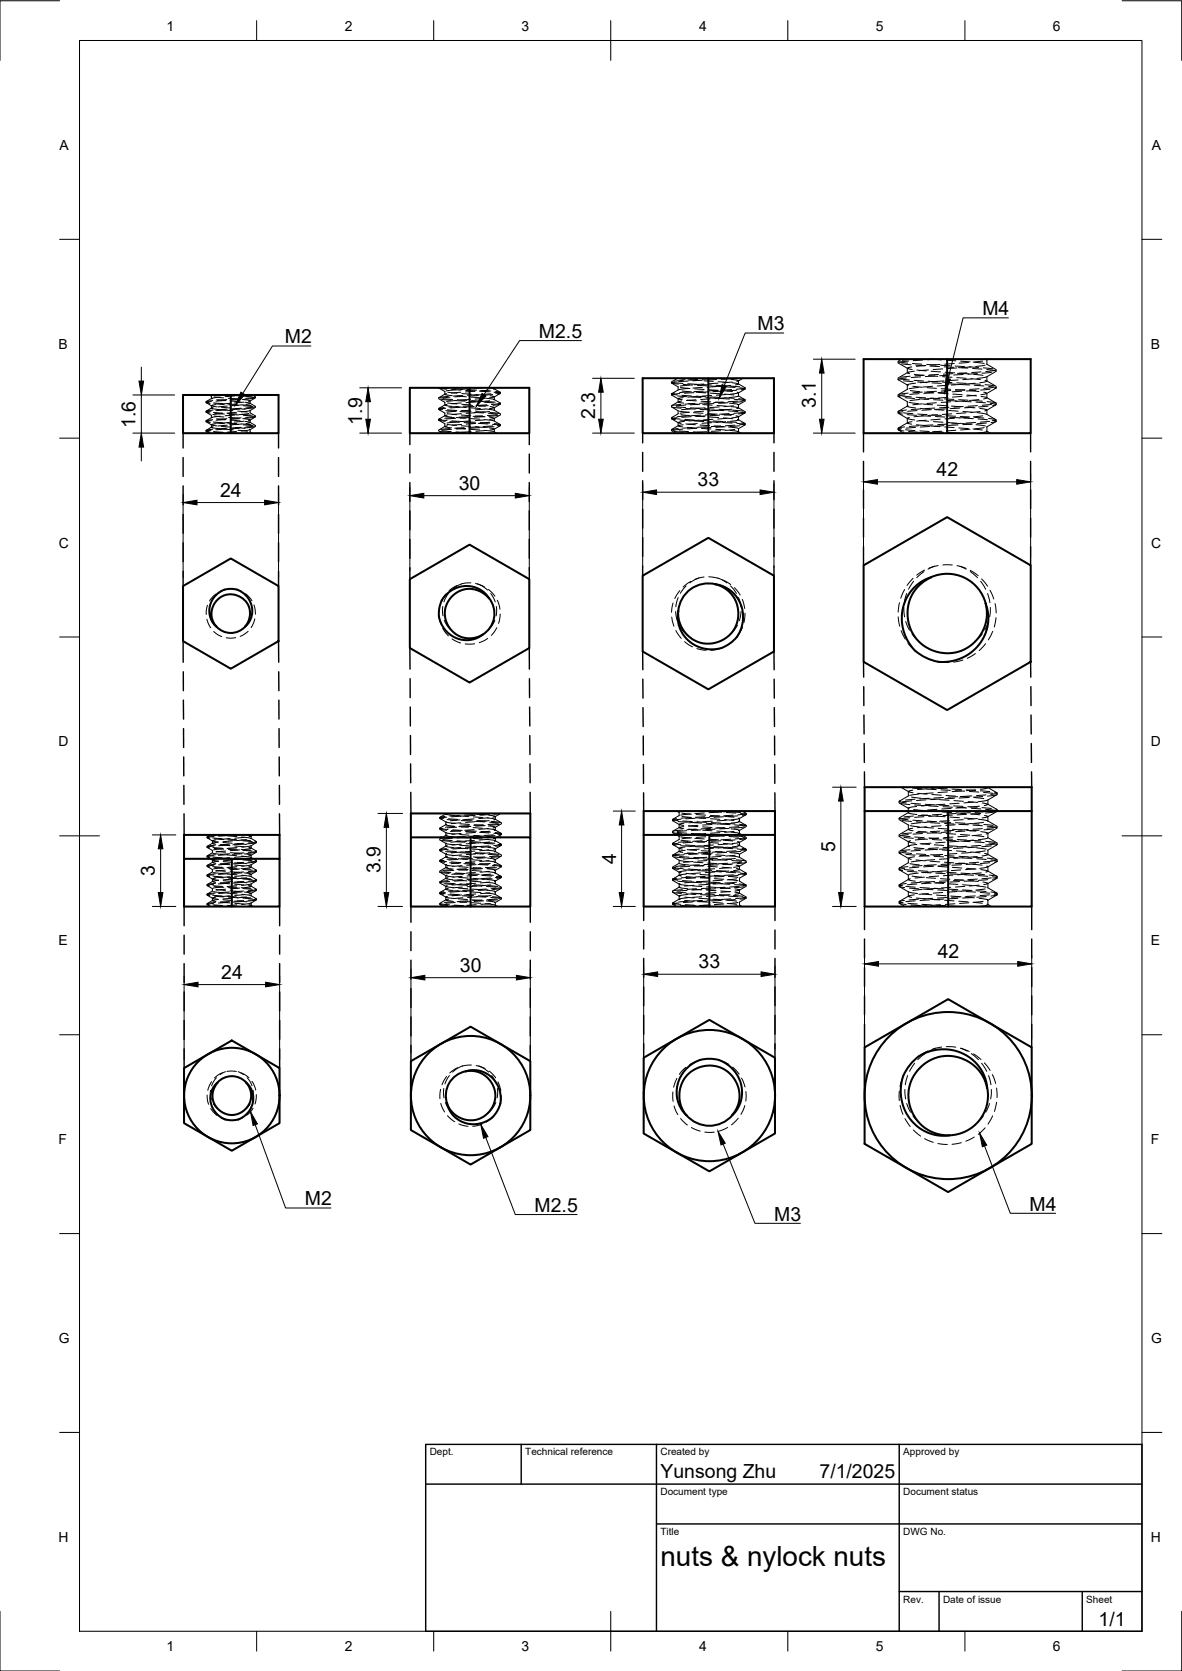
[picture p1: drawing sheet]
<svg xmlns="http://www.w3.org/2000/svg" width="297mm" height="420mm" viewBox="0 0 297 420" stroke-linecap="round" stroke-linejoin="round" font-family="sans-serif">
<defs><g id="words">
<text font-size="7" x="166" y="393.7">nuts &amp; nylock nuts</text>
<g font-size="4.9">
<text x="190.4" y="83">M3</text>
<text x="246.9" y="79.2">M4</text>
<text x="71.6" y="86.3">M2</text>
<text x="135.4" y="84.9">M2.5</text>
<text x="34.1" y="107.7" transform="rotate(-90 34.1 107.7)">1.6</text>
<text x="91" y="106.8" transform="rotate(-90 91 106.8)">1.9</text>
<text x="149.5" y="105.4" transform="rotate(-90 149.5 105.4)">2.3</text>
<text x="205" y="102.7" transform="rotate(-90 205 102.7)">3.1</text>
<text x="235.4" y="119.8">42</text>
<text x="55.3" y="125">24</text>
<text x="115.3" y="123.2">30</text>
<text x="175.3" y="122.3">33</text>
<text x="209.8" y="214.3" transform="rotate(-90 209.8 214.3)">5</text>
<text x="38.9" y="220.3" transform="rotate(-90 38.9 220.3)">3</text>
<text x="95.6" y="219.6" transform="rotate(-90 95.6 219.6)">3.9</text>
<text x="154.8" y="217.2" transform="rotate(-90 154.8 217.2)">4</text>
<text x="115.6" y="244.4">30</text>
<text x="175.6" y="243.5">33</text>
<text x="235.6" y="241">42</text>
<text x="55.6" y="246.1">24</text>
<text x="76.6" y="303">M2</text>
<text x="134.3" y="304.7">M2.5</text>
<text x="258.7" y="304.4">M4</text>
<text x="194.6" y="306.9">M3</text>
<text x="166" y="371.7">Yunsong Zhu</text>
<text x="206" y="371.7">7/1/2025</text>
<text x="276.1" y="408.8">1/1</text>
</g>
<g font-size="3.5">
<text x="41.9" y="7.7">1</text>
<text x="86.6" y="7.7">2</text>
<text x="131.1" y="7.7">3</text>
<text x="175.7" y="7.7">4</text>
<text x="220.1" y="7.7">5</text>
<text x="264.6" y="7.7">6</text>
<text x="15" y="37.7">A</text>
<text x="289.5" y="37.7">A</text>
<text x="14.7" y="87.7">B</text>
<text x="289.2" y="87.7">B</text>
<text x="14.8" y="137.7">C</text>
<text x="289.3" y="137.7">C</text>
<text x="14.7" y="187.7">D</text>
<text x="289.2" y="187.7">D</text>
<text x="14.7" y="237.7">E</text>
<text x="289.2" y="237.7">E</text>
<text x="14.7" y="287.7">F</text>
<text x="289.2" y="287.7">F</text>
<text x="14.8" y="337.7">G</text>
<text x="289.3" y="337.7">G</text>
<text x="14.7" y="387.7">H</text>
<text x="289.2" y="387.7">H</text>
<text x="41.9" y="415.2">1</text>
<text x="86.6" y="415.2">2</text>
<text x="131.1" y="415.2">3</text>
<text x="175.7" y="415.2">4</text>
<text x="220.1" y="415.2">5</text>
<text x="264.6" y="415.2">6</text>
</g>
<g font-size="2.5">
<text x="108" y="366">Dept.</text>
<text x="132" y="366">Technical reference</text>
<text x="166" y="366">Created by</text>
<text x="227" y="366">Approved by</text>
<text x="166" y="376">Document type</text>
<text x="227" y="376">Document status</text>
<text x="166" y="386">Title</text>
<text x="227" y="386">DWG No.</text>
<text x="227" y="403">Rev.</text>
<text x="237" y="403">Date of issue</text>
<text x="273" y="403">Sheet</text>
</g>
</g></defs>
<!-- layer: Hidden -->
<g fill="none" stroke="#000" stroke-width=".25">
<path d="M52.6 99.3l.6 .4M53.1 99.6l.1 .6-1.4 .8M53.8 99.8l2.4 .3M54.4 99.3l-.8 .1M55.4 99.8l-2 .3-.2 .1 .1 .1M57.6 99.4l2.3 .1M58.9 99.5l-2.3 .2M60.7 99.4l2.4 .2M61.1 99.6l2.4 .2M61.6 99.3l-1.5 .2M63.4 99.3l.8 .5M64.1 99.8l-2.3 .4"/>
<path d="M64.2 99.8v.2M110.3 97.5h.1M110.3 97.5l2 .4M110.3 97.6l1.5 .9M111 97.5l1.7 .2M111.8 98.4v.7M111.8 99.1l-1.5 .9 2.4-.3M112.2 99l-.4 .2 1.8 .3M112.5 98.6l2.4 .3M113.1 99.9l-2.4 .2M113.5 98l2.3 .1M113.9 97.7l2.3 .2"/>
<path d="M114.5 98l-2.4 .3M114.8 99.6l2.4 .2M115.8 98.6l-2.4 .2M116.1 99l2.3 .1M116.2 99.4l-2.3 .2M116.7 99.7l-2.4 .1M117 98.2l2.4 .1M117.4 98l2.4 .1M118.1 97.7l-2.4 .2M118.4 99.8l2.3 .2M119.4 98.4l-2.4 .2M119.6 99.2l2.4 .2"/>
<path d="M119.8 99.3l-2.4 .1M120.2 99.4l-2.3 .2M120.6 98.4l2.4 .1M121 98.2l2.4 .1M121.3 97.5l-2 .2M122.9 97.5l1.1 .2 .2 .1-.1 .1M122.9 98.1l-2.4 .2M123.2 99.5l1 .3-1.3 .3M123.4 99l-2.4 .2M123.8 99.2l-2.4 .2M124.2 98.6l1.5 .3-.7 .2M124.2 97.7l1.5 .9"/>
<path d="M124.2 99.8v.7l-2.3-.4M124.2 97.5v.3M124.5 98.4l1.2 .3-1.1 .2M125.7 98.9l-1.5 .9M125.8 98.7v.2M168.7 96v.3M168.7 99v.3M168.8 99.3l1.7 1M168.8 96.3l1.7 1M169.3 96.2l2.3 .2M169.4 96.1l-.6 .2 1.7 .3M169.6 98.8l-.9 .2 1.5 .3"/>
<path d="M170.2 99.6l2.4 .1M170.3 95.1l-1.5 .9M170.4 97.2v.9M170.5 95.1l1.6 .3M170.5 98l-1.7 1M170.8 99l-2 .3 .3 .1M171 97.4l2.4 .3M171.4 99.4l2.3 .1M171.4 98.3l2.4 .2M171.7 96.7l2.4 .1M171.7 100l-1.3 .2 1 .3M171.7 95.6l-2.3 .3"/>
<path d="M172.8 96.5l2.4 .1M172.9 95.8l-2.3 .2M172.9 97.7l-2.3 .3M173.2 98.6l-2.4 .1M173.3 96.8l-2.4 .3M173.3 95.5l2.4 .2M173.8 99.8l2.4 .1M174.4 98.7l-2.4 .2M174.6 97.8l2.4 .1M174.9 99.6l2.4 .2M175 98.6l2.3 .2M175.2 96.9l2.4 .1"/>
<path d="M175.2 99.7l-2.3 .2M175.3 95.4l-2.4 .2M176.4 96.7l2.4 .1M176.5 95.6l-2.4 .1M176.5 97.4l-2.4 .2M176.7 98.3l-2.3 .2M176.9 96.6l-2.4 .1M176.9 95.7l2.4 .2M178 98.5l-2.4 .2M178.1 98l2.4 .1M178.5 99.8l2.4 .1M178.5 98.8l2.4 .2"/>
<path d="M178.8 97.1l2.4 .1M178.8 99.4l-2.4 .2M178.9 95.2l-2.4 .2M180 96.9l2.3 .1M180.1 95.4l-2.4 .1M180.1 97.2l-2.4 .1M180.1 95.1l2.4 .2M180.3 98.2l-2.4 .1M180.4 96.4l-2.3 .1M180.5 96l2.3 .1M181.3 95.1l-1.2 .1M181.5 98.3l-2.3 .2"/>
<path d="M181.7 98.2l2.4 .2M182.1 99.1l2.3 .2M182.4 97.3l2.3 .1M182.4 99.2l-2.4 .2M183.5 97.1l2.4 .2M183.6 96.9l-2.3 .2M183.6 95.2l-2.3 .2M183.6 95.4l1.9 .3-.3 .2M183.9 98l-2.4 .1M184 96.1l-2.4 .2M184 96.2l1.5 .3-.7 .3M185.1 98.1l-2.4 .2"/>
<path d="M185.2 95.1h-.4M185.3 98.6l.2 .2-1.9 .3M185.5 99.6l-2.3 .4M185.5 96.5l1.7 1M185.5 99.5l1.7 1M185.6 95.7v.9M185.6 98.7v.9M185.9 97.5l1.4 .3-1 .2M186.7 95.1l-1.2 .7M187.1 97.5l.1 .1-2.1 .3M187.2 97.8l-1.7 1M187.3 97.5v.3"/>
<path d="M225.7 90.9v.3M225.7 95.1v.3M225.7 99.3v.3M225.7 99.7l2.4 1.3M225.7 95.5l2.4 1.4M225.7 91.3l2.4 1.3M225.8 90.9l2.3 .4M226.2 95.3l2.3 .2M226.6 91.5l2.4 .2M226.6 90.3l-.9 .5M226.7 99.5l2.3 .3M227.1 95.7l2.3 .3"/>
<path d="M227.4 99.3l-1.7 .3 .6 .2M227.5 100l2.3 .2M227.8 95l-2.1 .4 .2 .1M228 92.6v1.1M228 96.8v1.1M228.1 97.9l-2.4 1.3M228.1 93.7l-2.4 1.3M228.2 98.8l-2.3 .4M228.3 90.8l-2.3 .3M228.7 94.6l-2.3 .3M228.8 98.2l2.3 .3M229.1 90.4l-2.4 .2"/>
<path d="M229.1 92.3l-1 .3 1.1 .3M229.3 91.4l2.4 .2M229.4 97.1l2.4 .3M229.7 95.6l2.4 .2M229.8 93.3l-1.8 .4 .6 .3M229.8 94.1l2.3 .3M230.1 96.4l-1.9 .2-.2 .2 .2 .1M230.1 91.8l2.4 .2M230.2 99.9l2.4 .1M230.4 93l2.4 .3M230.6 96.1l2.4 .1M230.8 97.4l-2.4 .3"/>
<path d="M231 99l-2.4 .2M231.4 94.8l-2.4 .1M231.8 98.6l-2.4 .2M231.9 90.5l-2.4 .2M232.3 94.4l-2.4 .1M232.3 98.6l2.4 .2M232.7 91.9l-2.4 .2M232.9 91.6l2.3 .2M233 97.5l2.4 .1M233.3 95.9l2.3 .1M233.3 93l-2.4 .2M233.3 94.5l2.4 .1"/>
<path d="M233.6 96l-2.3 .2M233.7 92l2.4 .2M234 90.3l2.6 .2M234 93.3l2.3 .2M234.2 96.3l2.4 .1M234.4 97.1l-2.4 .2M234.5 98.8l-2.3 .1M234.9 94.6l-2.4 .1M235.4 98.4l-2.4 .1M235.4 90.3l-2.3 .1M235.9 94.1l-2.4 .2M235.9 98.8l2.4 .2"/>
<path d="M236.2 91.7l-2.3 .1M236.4 91.8l2.4 .2M236.5 97.7l2.4 .2M236.8 96.1l2.4 .1M236.9 94.7l2.3 .2M236.9 92.8l-2.4 .1M237.2 95.8l-2.4 .1M237.3 92.2l2.3 .2M237.5 93.6l2.4 .1M237.7 96.5l2.4 .1M237.8 90.6l2.4 .1M237.9 96.9l-2.4 .1"/>
<path d="M238.1 98.6l-2.4 .1M238.2 99.9l-2.4 .2M238.5 94.4l-2.4 .1M238.9 98.2l-2.4 .1M239.4 94l-2.4 .1M239.4 99.1l2.4 .2M239.8 91.4l-2.4 .2M240 92l2.4 .2M240.1 98l2.4 .1M240.4 96.3l2.4 .1M240.4 95l2.4 .1M240.5 92.5l-2.4 .2"/>
<path d="M240.8 95.5l-2.4 .2M240.8 92.4l2.4 .2M241.1 93.8l2.4 .2M241.3 96.7l2.4 .1M241.4 90.8l2.4 .2M241.5 96.6l-2.4 .2M241.7 98.4l-2.4 .1M241.7 99.7l-2.3 .1M242.1 94.1l-2.4 .2M242.5 98l-2.4 .1M243 93.7l-2.4 .2M243 99.3l2.4 .2"/>
<path d="M243.4 91.1l-2.4 .2M243.6 92.2l2.3 .2M243.6 98.2l2.4 .2M244 96.5l2.4 .1M244 92.2l-2.4 .2M244 95.2l2.4 .3M244.3 95.3l-2.3 .2M244.4 92.6l2.4 .2M244.7 94.1l2.3 .3M244.9 96.9l2.3 .1M245 91.1l2.3 .3M245 96.4l-2.3 .2"/>
<path d="M245.2 98.2l-2.4 .1M245.3 99.4l-2.4 .2M245.6 93.9l-2.4 .2M246 97.7l-2.3 .2M246.5 93.5l-2.3 .2M246.6 99.7l1.4 .3-.8 .3M246.9 90.8l-2.3 .2M247.1 92.5l2.4 .2M247.2 98.6l.8 .3-1.5 .4M247.5 96.7l2.4 .3M247.5 95.6l.5 .3-1.8 .3M247.6 91.8l-2.4 .3"/>
<path d="M247.7 90.3l.3 .1M247.9 94.8l-2.4 .4M247.9 91.5l2.4 1.4M247.9 95.8l2.4 1.3M247.9 100l2.4 1.3M248 92.9l2.3 .4M248 90.5v1.1M248 94.7v1.1M248 98.9v1.1M248.4 90.3l-.5 .3M248.5 97.2l1.8 .3-.3 .2M248.8 97.9l-2.4 .2"/>
<path d="M249.2 93.6l-2.4 .3M249.6 97.4l-2.4 .3M250.1 93.1l-2.4 .3M250.3 97.6l-2.4 1.4M250.3 93.4l-2.4 1.4M250.3 93v.3M250.3 97.2v.3M51.8 101v.2M51.8 103.4v.2M51.8 105.8v.2M51.8 108.2v.2M51.8 106.1l1.4 .7"/>
<path d="M51.8 103.7l1.4 .8M51.8 101.3l1.4 .7-.1 .6M51.8 108.5l.8 .4M53 108.2l-1.2 .2 1 .2M53.1 103.4l-1.3 .2 1 .2M53.1 101l-1.3 .2 1 .2M53.1 105.8l-1.3 .2 1 .2M53.1 104.4v.6M53.1 106.8v.6M53.2 107.4l-1.4 .8M53.2 105l-1.4 .8M53.2 102.6l-1.4 .8"/>
<path d="M53.4 105.5l-1.6 .3 .6 .2M53.5 107.9l-1.7 .3 .7 .2M53.5 100.7l-1.7 .3 .7 .2M53.5 103.1l-1.7 .3 .6 .2M53.5 107.3l-.3 .2 1.9 .3M53.6 102.5l-.5 .2 1.9 .3M53.6 106.1l2.4 .2M53.6 103.7l2.4 .2M53.6 108.5l2.4 .2M53.6 101.3l2.4 .2M53.9 104.6l2.4 .3M54 101.5l2.3 .2"/>
<path d="M54 108.8l2.4 .1M54 106.3l2.4 .2M54 103.9l2.4 .2M54.1 106.6l-1 .2 1.3 .3M54.2 101.7l-1 .3 1.3 .3M54.4 105.3l2.4 .2M54.4 100.5l2.4 .2M55.4 104.6l-2 .3-.2 .2M55.6 107.2l2.4 .2M55.7 102.4l2.3 .2M55.9 104l-2.4 .3M55.9 108.8l-1.5 .1"/>
<path d="M56.2 103.1l2.3 .2M56.3 107.9l2.3 .2M56.6 107.9l-2.4 .2M56.6 103.1l-2.3 .2M56.6 100.7l-2.3 .2M56.7 105.5l-2.4 .2M57 105.3l-2.4 .1M57 100.5l-2.3 .1M57 107.7l-2.3 .1M57.1 102.9l-2.4 .1M57.1 106.9l-2.4 .2M57.1 102.1l-2.4 .2"/>
<path d="M57.1 106.4l2.4 .1M57.2 104l2.4 .1M57.2 101.6l2.4 .1M57.2 108.8l2.4 .1M57.4 100.1l2.3 .2M57.4 104.9l2.4 .2M57.5 101.8l2.4 .1M57.6 106.6l2.4 .1M57.6 104.2l2.4 .1M57.7 106.2l-2.4 .2M57.7 101.4l-2.3 .2M58 105.6l2.3 .2"/>
<path d="M58 100.8l2.4 .2M58.9 104.4l-2.3 .1M59.2 107.5l2.4 .2M59.2 102.7l2.4 .2M59.4 103.7l-2.4 .2M59.4 108.5l-2.3 .2M59.7 103.4l2.4 .2M59.8 108.2l2.4 .2M60.2 107.7l-2.4 .1M60.2 102.9l-2.4 .1M60.2 100.5l-2.4 .1M60.2 105.3l-2.4 .1"/>
<path d="M60.6 105.1l-2.4 .1M60.6 107.5l-2.4 .1M60.6 100.2l-2.4 .2M60.6 102.6l-2.3 .2M60.6 106.6l-2.3 .2M60.7 101.8l-2.4 .2M60.7 106.6l2.4 .2M60.7 104.2l2.4 .2M60.8 101.8l2.3 .2M60.9 100.4l1.9 .4-.3 .1M61 105.3l1.9 .3-.5 .1M61.1 102l2.4 .2"/>
<path d="M61.2 106.8l2.3 .2M61.2 104.4l2.3 .2M61.3 105.9l-2.4 .2M61.3 101.1l-2.4 .2M61.5 105.9l1.3 .3-1 .3M61.6 101.2l1.2 .2-1 .3M62.4 108.8l-.8 .1M62.5 104l-2.4 .3M62.7 107.9l.1 .1-.3 .1-1.9 .3M62.8 103.1l-.2 .2-2 .3M62.8 103.8l1.4 .8v.2M62.8 106.2l1.4 .8v.2"/>
<path d="M62.8 101.4l1.4 .8M62.8 108.6l.6 .3M62.9 100.8v.6M62.9 103.2v.6M62.9 105.6v.6M62.9 108v.6M63.7 107.4l-2.3 .2M63.8 102.6l-2.4 .2M63.8 100.2l-2.4 .2M63.8 104.9l-2.4 .3M64.1 104.7l-2.3 .3M64.2 107.1l-2.4 .3"/>
<path d="M64.2 102.3l-2.4 .3M64.2 107.3l-1.4 .8M64.2 104.9l-1.4 .7M64.2 102.4l-1.4 .9M64.2 100.1l-1.4 .7M64.2 102.2v.2M110.3 100v.2M110.3 102.7v.3M110.3 105.4v.3M110.3 108.1v.3M110.3 105.7l1.5 .9M110.3 103l1.5 .9"/>
<path d="M110.3 100.3l1.5 .9M110.3 108.4l.9 .5M110.6 108.5l2.3 .2M110.6 105.3l-.3 .2 2 .2M111 105.5l-.7 .2 1.6 .2M111 100.4l2.3 .2M111 108.3l2.4 .2M111.4 100.2l2.3 .2M111.6 102.5l-1.3 .2 1 .3M111.8 101.1v.8M111.8 103.8v.8M111.8 106.5v.8"/>
<path d="M111.8 107.2l-1.5 .9M111.8 104.5l-1.5 .9M111.8 101.8l-1.5 .9M112 103.3l2.4 .1M112 102.7l-1.7 .2 .5 .2M112.3 106.7l2.4 .3M112.4 101.7l-.6 .2 1.8 .3M112.4 104l2.3 .3M112.4 104.4l-.6 .2 1.7 .3M112.4 103.1l2.4 .1M112.4 107.1l-.6 .2 1.7 .3M112.5 101.3l2.4 .3"/>
<path d="M113.1 106l2.3 .2M113.1 107.8l-2.4 .2M113.5 108l-2.4 .2M113.5 105.8l2.4 .2 2.4-.2M114.1 108.8l1.9 .1M114.2 105l-2.4 .2M114.5 105.2l-2.4 .1M114.5 100.7l2.4 .2M114.6 108.6l2.4 .2M114.6 100.7l-2.4 .3M114.6 107.7l2.4 .2M114.7 105l2.3 .2"/>
<path d="M114.7 103.4l-2.4 .3M114.7 106.1l-2.4 .3M114.8 102.3l2.3 .2M114.8 108.8l-1.5 .1M114.9 100.5l2.4 .2M115.2 102.2l-2.4 .2M115.6 103.5l2.4 .1M115.6 102.4l-2.4 .2M115.9 107.1l2.4 .1M115.9 101.3l-2.4 .2M115.9 104.4l2.4 .1M116 104l-2.4 .2"/>
<path d="M116 103.3l2.4 .1M116 106.7l-2.4 .2M116 101.7l2.4 .1M116.6 106.3l2.4 .1M116.6 107.5l-2.3 .2M117 107.7l-2.4 .2M117.1 106l2.4 .2M117.7 104.8l-2.4 .1M118.1 105l-2.4 .1M118.1 100.9l2.4 .2M118.2 108.8l1.8 .1M118.2 100.4l-2.4 .2"/>
<path d="M118.2 108l2.4 .1M118.2 105.2l2.4 .2M118.3 103.1l-2.4 .2M118.3 102.6l2.4 .1M118.4 108.5l-2.4 .2M118.5 100.7l2.4 .2M118.8 102l-2.4 .2M119.1 103.7l2.4 .1M119.1 102.2l-2.3 .1M119.5 101.1l-2.4 .1M119.5 105.7l2.4-.2 2.2 .4M119.5 107.3l2.3 .2"/>
<path d="M119.5 103.8l-2.4 .1M119.5 104.6l2.4 .2M119.5 106.5l-2.3 .1M119.6 103.5l2.3 .1M119.6 101.9l2.4 .2M120.2 106.4l2.4 .2M120.2 107.3l-2.4 .2M120.6 107.5l-2.4 .2M120.6 106.3l2.4 .1M121.3 104.6l-2.4 .1M121.6 104.8l-2.3 .1M121.6 101.1l2.4 .2"/>
<path d="M121.8 108.2l2.3 .3M121.8 100.2l-2.4 .2M121.8 102.9l-2.4 .2M121.9 108.3l-2.3 .1M122 100.9l2.4 .2M122.3 101.8l-2.3 .1M122.7 103.9l2.4 .2M122.7 102l-2.4 .2M123 107.6l1.2 .2-1.1 .3M123 100.8l-2.4 .2M123.1 103.5l-2.4 .2M123.1 104.9l1.1 .3-1.2 .3"/>
<path d="M123.1 106.2l-2.4 .2M123.1 103.7l2.4 .3M123.2 102.2l1 .3-1.2 .2M123.2 108.9h-.5M123.8 106.7l1.9 .3-.4 .1M123.8 107.1l-2.4 .2M124.1 107.3l-2.3 .2M124.2 100.5l1.5 .8M124.2 103.1l1.5 .9M124.2 105.9l1.5 .8M124.2 108.6l.6 .3M124.2 106.5l1.5 .2-.7 .3"/>
<path d="M124.2 102.5v.7l-2.3-.4M124.2 105.2v.7M124.2 107.9v.7M124.8 104.3l-2.3 .2M125.2 104.5l-2.4 .2M125.2 101.5l.5 .1-1.8 .3M125.6 101.3l.1 .1-.3 .1-1.9 .2M125.7 107l-1.5 .9M125.7 104.4l-1.5 .8M125.7 101.6l-1.5 .9M125.8 101.4v.2M125.8 104.1v.2"/>
<path d="M125.8 106.8v.2M168.7 102v.3M168.7 105.1v.2M168.7 108v.3M168.8 105.3l1.7 1M168.8 108.3l1 .6M169 104.9l-.2 .2 2.1 .3M169.4 108.5l2.4 .2M169.9 102.3l2.4 .2M170.1 105l-1.3 .3 .9 .2M170.4 100.2v.9M170.4 103.3v.8"/>
<path d="M170.4 106.3v.8M170.4 107.8l-1.6 .2 .7 .2M170.5 107l-1.7 1M170.5 104l-1.7 1M170.5 101l-1.7 1M170.6 108.4l2.4 .1M170.7 103.4l2.4 .3M170.9 105.6l2.4 .2M171.1 101.7l-2.3 .4M171.1 104.3l2.4 .2M171.2 102.6l-2.4-.3 1.7 1M171.3 100.8l-.8 .3 1.4 .3"/>
<path d="M171.6 107.9l-2.4 .3M171.7 106.8l-1.2 .3 1.1 .2M172 105.9l-1.5 .4 .7 .2M172.1 105.5l2.4 .1M172.3 101.9l-2.4 .1M172.4 102.7l2.3 .2M172.4 106.6l2.3 .2M172.5 104.6l-2.3 .2M172.6 100.6l2.4 .2M172.7 107.5l2.4 .1M173 108.8l2.6 .1M173 101.5l2.4 .2"/>
<path d="M173.3 103.7l-2.4 .2M173.5 102.6l2.4 .1M173.6 102.8l-2.3 .2M173.7 104.8l-2.4 .1M174 107.5l-2.4 .2M174 108.8l-1.7 .1M174.2 108.6l2.4 .1M174.3 103.8l2.4 .1M174.5 105.9l2.3 .1M174.6 101.5l-2.3 .1M174.7 104.6l2.3 .2M174.9 100.5l-2.4 .2"/>
<path d="M175.1 107.7l-2.4 .1M175.2 106.5l-2.3 .2M175.6 105.7l-2.4 .1M175.7 105.7l2.3 .1M175.8 101.6l-2.3 .2M175.9 106.9l2.4 .1M175.9 102.9l2.4 .2M176.1 104.4l-2.4 .1M176.2 100.9l2.4 .1M176.3 107.7l2.4 .2M176.6 101.7l2.4 .2M176.8 103.4l-2.3 .1"/>
<path d="M177.1 102.7l2.4 .2M177.2 102.6l-2.4 .1M177.3 104.6l-2.4 .1M177.4 100l2.4 .1M177.5 108.5l-2.3 .2M177.6 107.3l-2.4 .1M177.8 108.8l2.6 .1M177.8 104l2.4 .1M178 106l2.4 .2M178.2 101.3l-2.4 .1M178.2 104.8l2.4 .2M178.5 100.3l-2.4 .1"/>
<path d="M178.7 107.5l-2.4 .1M178.8 106.3l-2.4 .1M179.2 105.4l-2.4 .2M179.2 105.9l2.4 .1M179.4 101.5l-2.4 .1M179.5 107.1l2.4 .2M179.5 103.1l2.4 .2M179.7 104.2l-2.4 .1M179.8 101.1l2.3 .2M179.9 108l2.3 .1M180.2 102l2.3 .1M180.4 103.2l-2.4 .1"/>
<path d="M180.6 102.9l2.4 .2M180.8 102.3l-2.4 .2M180.8 104.4l-2.3 .1M181 100.2l2.3 .1M181.1 108.3l-2.4 .2M181.1 107.1l-2.3 .2M181.4 104.2l2.4 .2M181.6 106.2l2.4 .2M181.8 101.1l-2.4 .1M181.8 105.1l2.4 .2M182 100.1l-2.4 .1M182.1 100l2.3 .2"/>
<path d="M182.2 107.3l-2.3 .1M182.4 106l-2.4 .2M182.7 105.2l-2.4 .1M182.8 106l2.4 .2M183 101.3l-2.4 .1M183 107.4l2.4 .3M183.1 103.3l2.3 .2M183.2 104l-2.4 .1M183.3 101.4l2 .2 .2 .2M183.4 108.2l1.9 .2 .3 .2-.1 .1M183.7 102.2l1.9 .4-.5 .1M184 102.9l-2.4 .2"/>
<path d="M184.2 103.1l2.4 .3M184.3 108.9h-.6M184.3 102l-2.4 .2M184.4 104.2l-2.4 .1M184.5 100.4l2.4 .2M184.7 108l-2.4 .2M184.7 106.9l-2.4 .2M185 104.6l.6 .2-1.7 .3M185.2 106.5l2 .3-.2 .1M185.3 100.9l-2.3 .1M185.4 105.5l.2 .1-2 .3M185.5 102.5l1.7 1"/>
<path d="M185.5 105.5l1.7 1M185.5 108.5l.7 .4M185.6 101.7v.9M185.6 104.8v.8M185.6 107.8v.8M185.6 100.2l1.6 .3-.7 .2M185.8 107.1l-2.4 .2M186.4 106.3l.9 .3-1.4 .2M186.5 101l-2.3 .2M186.6 103.6l.7 .2-1.7 .3M186.8 103.7l-2.4 .2M187.2 106.8l-1.7 1"/>
<path d="M187.2 103.8l-1.7 1M187.2 100.8l-1.7 1M187.3 100.5v.3M187.3 103.5v.3M187.3 106.6v.2M225.7 103.5v.3M225.7 107.7v.3M225.7 103.9l2.4 1.4M225.7 108.1l1.4 .8M226.5 107.8l-.8 .3 1.5 .3M226.9 103.5l-1.2 .3 1.1 .3M227.1 103.8l2.3 .2"/>
<path d="M227.3 107.3l-1.6 .4 .7 .2M227.6 108.1l2.3 .2M227.8 103.1l-1.9 .3-.2 .1 .2 .1M228 104.2l2.3 .2M228 101v1.2M228 105.2v1.1M228.1 106.3l-2.4 1.3M228.1 102.1l-2.4 1.3M228.2 102l-.2 .2 .3 .1 1.8 .3M228.3 108.5l2.4 .2M228.4 101.2l2.4 .3M228.5 105l-.5 .2 1.8 .4"/>
<path d="M229.2 106l-1.2 .3 1.1 .4M230.1 107.5l-2.4 .2M230.3 106.8l2.4 .2M230.5 103.2l-2.4 .2M230.6 104.1l2.4 .2M230.9 107.1l-2.4 .1M231 100.3l2.4 .1M231 105.7l2.4 .2M231.1 100.5l-2.4 .2M231.1 108.4l2.4 .1M231.3 102.7l2.4 .2M231.4 102.8l-2.4 .2"/>
<path d="M231.5 104.5l2.4 .2M231.8 101.5l-2.4 .3M231.9 108.8l2.9 .1M232 101.6l2.4 .2M232.1 104.6l-2.4 .2M232.7 105.7l-2.3 .2M233.1 108.7l-2.7 .2M233.6 107.2l-2.4 .2M233.8 100.1l2.4 .1M233.8 107.1l2.4 .2M234 103l-2.3 .1M234.2 104.3l2.4 .2"/>
<path d="M234.5 106.8l-2.4 .2M234.6 100.5l2.4 .1M234.6 106l2.4 .2M234.6 100.2l-2.4 .2M234.7 108.6l2.4 .1M234.8 103l2.4 .1M234.9 102.6l-2.3 .1M235.1 104.7l2.4 .2M235.3 101.3l-2.4 .2M235.5 101.9l2.4 .1M235.6 104.3l-2.4 .2M236.3 105.4l-2.4 .2"/>
<path d="M236.6 108.4l-2.3 .2M237.2 107l-2.4 .2M237.3 100.3l2.4 .1M237.4 107.4l2.4 .1M237.6 102.8l-2.4 .1M237.7 104.5l2.4 .1M238 106.6l-2.4 .2M238.1 100.7l2.4 .1M238.1 106.3l2.4 .1M238.3 108.8l2.9 .1M238.4 103.2l2.4 .2M238.5 102.4l-2.4 .2"/>
<path d="M238.7 104.9l2.3 .2M238.9 101l-2.4 .2M239.1 102.1l2.4 .2M239.2 104.1l-2.4 .1M239.9 105.2l-2.4 .1M240.2 108.2l-2.4 .2M240.7 106.8l-2.3 .2M240.9 100.5l2.4 .1M241 107.6l2.4 .2M241.2 102.6l-2.4 .1M241.3 104.7l2.4 .2M241.6 106.4l-2.4 .2"/>
<path d="M241.7 100.9l2.4 .1M241.7 106.5l2.4 .2M242 103.5l2.3 .2M242.1 102.2l-2.4 .1M242.2 105.1l2.4 .2M242.4 100.8l-2.3 .1M242.7 102.4l2.3 .2M242.7 103.8l-2.3 .2M243.4 104.9l-2.4 .2M243.8 107.9l-2.4 .2M244.3 106.6l-2.3 .2M244.5 100.7l2.4 .2"/>
<path d="M244.5 107.9l2.4 .2M244.7 102.4l-2.3 .2M244.9 104.9l2.3 .2M245.2 106.2l-2.4 .2M245.3 101.1l2.3 .2M245.3 106.8l2.3 .3M245.5 103.8l2.4 .3M245.6 102l-2.4 .2M245.8 105.3l2.4 .2M246 100.5l-2.4 .2M246.2 102.7l1.8 .4-.5 .2M246.3 103.5l-2.4 .2"/>
<path d="M247 104.5l-2.4 .3M247.3 107.5l-2.4 .3M247.9 106.4l-2.4 .2M247.9 104.2l2.4 1.3M247.9 108.4l1 .5M248 108.5l-2.4 .4M248 103.1v1.1M248 107.3v1.2M248.1 101l2.1 .3 .1 .4M248.3 102.1l-2.4 .2M248.4 105.2l1.9 .3-.4 .3M248.7 105.9l-2.4 .3"/>
<path d="M248.8 101.4l1.5 .3-.8 .3M249.2 101.7l-2.4 .2M249.3 105.7l1 .3-1.2 .2M250.3 106l-2.4 1.4M250.3 101.8l-2.4 1.4M250.3 105.6v.3M52 155.7l1 2.2M52.1 152.2l-.3 2.3M53.7 158.8l2 1.3M54.3 149.4l-1.6 1.7M56.4 148.3l-1.1 .4M59.6 148.3l1.1 .4"/>
<path d="M61.7 149.3l1.6 1.7M62.4 158.7l-2 1.3M63.8 152.1l.4 2.4M64 155.6l-.9 2.2M110.3 155l.5 1.9M111.3 158l1.4 1.9M111.3 152.5v2.4M111.7 156l.7 1.4 .9 1M112 149.4l-1 1.6M112.7 149.2l-1.1 2.1M114.9 147.2l-2 1.3M118.3 146.6l-2.3 .2-1.5 .8-1 .8"/>
<path d="M119.5 146.7l2.2 .9M120 146.8l1.1 .5 1.4 1.1M122.7 148.2l1.7 1.7M123.3 149.2l1.1 2.1M124.4 156l-.9 1.4-.8 1M124.7 152.5v2.4M124.8 157.8l-1.3 2M125 150.9l.6 2.3M125.7 154.4l-.4 2.3M168.8 155.2l.6 2.3M169.1 151.6l-.3 2.4M169.8 153.8l.4 2.3"/>
<path d="M169.8 158.5l1.4 2M170.4 150.3l-.6 2.3M170.7 157.2l1.6 2M170.8 148.5l-1.2 2M172.4 147.3l-1.4 1.9M173.5 146.2l-1.8 1.4M175.6 145.3l-2.3 1.3M176.9 145.1l-2.3 .6M178.1 145l2.4 .4M180.4 145.3l2.3 1.3M181.6 145.8l2 1.2M183.6 147.3l1.5 1.9"/>
<path d="M184.6 147.8l1.4 1.8M185.3 157.2l-1.6 2M185.6 150.3l.6 2.3M186.2 153.8l-.4 2.3M186.5 150.7l.6 2.3M186.6 157.7l-1.4 2.4M187.2 154.2l-.3 2.3M225.7 155.1l.4 2.4M226 151.6l-.3 2.3M226.5 158.6l1 2.1M227.1 152.7l.2 2.4M227.3 148.2l-.9 2.2"/>
<path d="M227.6 156.3l1 2.2M227.8 149.2l-.6 2.4M229.2 159.4l1.2 1.4M229.5 145.4l-1.6 1.8M229.6 146.2l-1.3 2M232.2 143.7l-1.8 1.6M232.4 143.3l-2 1.3M234.8 142.4l-1.6 .7M235.8 142.2l-2.3 .7M236.9 142h2.4M240.5 142.2l2.3 .7M241.2 142.4l1.6 .7"/>
<path d="M243.8 143.7l1.8 1.6M243.8 143.4l2 1.4M246.4 146.2l1.3 2M246.7 145.6l1.5 1.8M246.8 159.4l-1.2 1.4M248.2 149.2l.6 2.4M248.4 156.3l-.9 2.2M248.8 148.4l.9 2.2M248.9 152.7l-.2 2.4M249.5 158.8l-1.1 2.1M250.1 151.8l.2 2.3M250.3 155.3l-.4 2.3"/>
<path d="M59.2 160.3l-2.3 .1M113.6 160.7l2.1 1M119.3 161.9h-2.4M122.6 160.5l-2.2 1.1M172 161.3l2 1.3M175.1 163.1l2.4 .4M181.3 162.9l-2.7 .6M228.2 161.7l1.8 1.9M235.7 166.3l2.8 .3M242 166l-2.4 .5M245.1 164.3l-2 1.2M247.7 161.9l-1.6 1.7"/>
<path d="M226.4 197.9l1.9 1.2M227 197.9l1.2 .2M228.3 199v1.2M229.3 198.2l2.4 .1M229.4 198.7l-1.1 .3 1.1 .3M230.6 199.5l2.4 .2M230.9 199.7l-2.3 .3M232.1 198l2.4 .1M232.9 198.4l2.4 .1M232.9 198.3l-2.3 .2M234.2 199.8l2.4 .1M234.5 199.4l-2.4 .2"/>
<path d="M235.7 198.2l2.3 .2M236.5 198.6l2.3 .1M236.5 198.1l-2.4 .1M238.1 199.1l-2.4 .2M238.6 197.9l-.9 .1M239.2 198.4l2.4 .1M240 198.8l2.4 .1M241.6 198.9l-2.3 .2M242.8 198.6l2.4 .2M243.6 199l2.4 .2M245.2 198.6l-2.4 .2M246.4 198.8l2.3 .2"/>
<path d="M247.2 199.2l2.3 .3M247.8 199.9l-2.4 .1M248.1 197.9l.1 .2-.2 .1-1.6 .3M248.2 198l2.3 1.3M248.3 197.9v.2M249.9 199.2l.7 .2-1.6 .3M250.5 199.8l-2.3 .4M250.5 199.8l-2.3 1.4M250.6 199.4v.3M52 210.4v.2M52 212.8v.2M52 215.2v.2"/>
<path d="M52 217.6v.2M52.1 217.9l1.3 .8M52.1 215.5l1.3 .8v.6M52.1 213.1l1.3 .8M52.1 210.7l1.3 .8M52.9 209.9l-.8 .5M53.4 211.4v.6l-1.3 .8M53.4 213.8v.7M53.4 218.6v.7M53.4 219.2l-1.3 .8M53.4 216.8l-1.3 .8M53.4 214.4l-1.3 .8"/>
<path d="M53.4 217.9l2.4 .2M53.4 210.7l2.4 .2M53.5 213.1l2.4 .2M53.5 215.5l2.4 .2M53.6 214.6l2.3 .3M53.6 219.4l2.4 .3M53.7 220l-1.7 .2 .7 .2M53.7 215.2l-1.7 .2 .7 .2M53.7 217.6l-1.6 .2 .6 .2M53.7 212.7l-1.7 .3 .7 .2M53.7 210.4l-1.6 .2 .6 .2M53.8 213.3l2.4 .2"/>
<path d="M53.9 215.7l2.3 .2M53.9 210.9l2.4 .2M53.9 218.1l2.4 .2M54.1 212.5l-2.1 .3 .3 .2M54.1 219.7l-2.1 .3 .3 .2M54.1 217.3l-2.1 .3 .3 .1M54.1 214.9l-2 .3 .2 .1M54.1 210.1l-2.1 .3 .3 .1M54.2 216l-.8 .3 1.5 .3-1.5 .3 .8 .2M54.3 211.2l-.9 .2 1.5 .4-1.5 .2 .8 .3M54.3 218.8l2.3 .3M54.3 214.1l2.4 .2"/>
<path d="M54.6 209.9l1.4 .2M55.4 217.2l2.4 .2M55.4 212.4l2.4 .2M56 218.2l-2.4 .3M56 211.8l2.4 .2M56 213.4l-2.3 .3M56.1 216.6l2.4 .2M56.6 218.8l-2.3 .2M56.6 209.9l-1.3 .1M56.7 214l-2.4 .2M57 218.2l2.4 .1M57 211l2.4 .1"/>
<path d="M57 213.4l2.4 .1M57.1 215.8l2.3 .1M57.1 215l2.4 .2M57.1 210.2l2.4 .2M57.2 219.8l2.4 .2M57.3 214.9l-2.4 .2M57.3 219.7l-2.4 .2M57.3 217.3l-2.4 .1M57.3 212.5l-2.4 .2M57.3 210.1l-2.4 .1M57.4 216l2.4 .1M57.4 213.6l2.4 .1"/>
<path d="M57.4 211.2l2.4 .1M57.5 218.4l2.3 .1M57.7 219.5l-2.4 .1M57.7 212.3l-2.4 .1M57.7 217.1l-2.4 .1M57.7 214.7l-2.4 .1M57.7 215.7l-2.3 .2M57.8 219.2l2.4 .2M57.8 210.9l-2.4 .2M57.9 214.4l2.3 .2M58.4 211.4l-2.4 .2M58.5 216.2l-2.4 .2"/>
<path d="M59 217.5l2.3 .2M59 212.7l2.4 .2M59.6 217.9l-2.4 .2M59.6 212.1l2.3 .2M59.6 213.1l-2.4 .2M59.6 216.9l2.4 .3M59.9 209.9l-1.4 .1M60.2 218.5l-2.4 .2M60.2 213.7l-2.4 .2M60.6 218.4l2.3 .2M60.6 211.2l2.3 .2M60.6 213.6l2.4 .2"/>
<path d="M60.6 216l2.4 .2M60.7 215.3l2.3 .3M60.7 210.5l2.4 .3M60.8 219.5l-2.3 .1M60.8 214.7l-2.4 .1M60.9 217.1l-2.4 .1M60.9 212.3l-2.4 .1M61 216.2l2.4 .2M61 213.8l2.4 .2M61 211.4l2.4 .2M61 218.6l2.4 .2M61.2 212l-2.4 .2"/>
<path d="M61.2 219.2l-2.4 .2M61.2 216.9l-2.3 .1M61.3 214.4l-2.4 .2M61.3 215.4l-2.4 .2M61.4 219.5l1.7 .3-.6 .2M61.4 210.5l-2.4 .3M61.4 214.7l1.7 .3-.6 .2M61.9 209.9l1.2 .3-.6 .2M62 211.1l-2.4 .2M62 215.9l-2.3 .3M62.5 213.1l.6 .2-1.7 .3M62.5 217.9l.6 .2-1.7 .3"/>
<path d="M63.1 212.6l-2.3 .4M63.1 215.6l1.4 .8v.2M63.1 218l1.4 .8v.2M63.1 210.8l1.3 .8M63.1 213.2l1.3 .8M63.1 210.2v.7M63.1 212.6v.7M63.1 215v.7M63.1 217.4v.7M63.1 219.8v.7M63.6 209.9l-.5 .4M64.1 218.7l.3 .1-2 .4"/>
<path d="M64.1 211.5l.3 .2-2 .3M64.2 213.9l.3 .2-2 .3M64.2 216.3l.3 .2-2.1 .2M64.4 214.3l-2.4 .3M64.4 219.1l-2.4 .3M64.4 216.7l-2.3 .3M64.4 211.9l-2.3 .3M64.4 216.7l-1.5 .8-2.2 .3M64.4 219.1l-1.3 .8M64.4 214.3l-1.3 .8M64.5 211.6v.2l-1.4 .9M64.5 214v.2"/>
<path d="M110.5 219.1l.1 .2 .3 .1 2 .2M110.5 205.5v.3M110.5 208.2v.3M110.5 210.9v.3M110.5 213.7v.2M110.5 216.3v.3M110.6 219.3l1.5 .9M110.6 216.6l1.5 .9M110.6 213.9l1.5 .9M110.6 211.2l1.5 .9M110.6 208.5l1.5 .9M110.6 205.8l1.5 .9"/>
<path d="M110.8 208.1l-.3 .2 2.1 .3M110.9 211.3l2.4 .2M110.9 219.2l2.4 .2M111.1 216.2l-.6 .2 1.7 .2M111.2 208.3l-.6 .2 1.6 .3M111.3 211.1l2.3 .2M111.6 216.3l-1 .3 1.2 .2M111.8 205.3l-1.3 .2 1 .3M112 214.1l2.3 .2M112 204.5v.2M112 206.7v.7M112 209.3v.8"/>
<path d="M112 212v.8M112 214.8v.7M112 217.4v.8M112.1 209.3l2.2 .4M112.1 206.7l2.3 .3M112.1 218.1l-1.5 .9M112.1 215.4l-1.5 .9M112.1 212.7l-1.5 .9M112.1 210l-1.5 .9M112.1 207.3l-1.5 .9M112.1 204.6l-1.5 .9M112.1 212l.3 .2 1.9 .2"/>
<path d="M112.2 213.4l-1.7 .2 .6 .2M112.2 214.7l-.1 .1 2.1 .3M112.2 207.3l-.2 .1 2.1 .3M112.2 217.3l-.2 .2 2.1 .3M112.3 205.5l-1.7 .3 .6 .2M112.3 214l2.4 .1M112.4 206.1l2.3 .1M112.4 204.5l-.3 .2 2.1 .3M112.4 210l-.3 .1 2 .3M112.4 212.6l-.4 .2 2 .3M112.4 215.3l-.3 .2 1.8 .3M112.5 218l-.4 .2 1.8 .3"/>
<path d="M112.6 213.6l-2 .2 .2 .2M112.7 205.9l2.4 .1M113 216.9l2.4 .2M113.3 210.6l-2.4 .2M113.4 216.7l2.4 .2M113.4 208.9l2.4 .1M113.6 218.7l-2.3 .2M113.7 210.8l-2.4 .2M113.8 208.7l2.3 .1M114 218.8l-2.3 .2M114.1 219.7l2.3 .2M114.3 207.8l-2.3 .2"/>
<path d="M114.5 211.6l2.4 .2M114.5 219.5l2.4 .1M114.7 215.9l-2.4 .1M114.8 208l-2.4 .2M114.8 211.4l2.4 .2M115.1 218.6l2.4 .2M115.1 216.1l-2.3 .1M115.1 215.9l2.4 .2M115.2 213.2l2.3 .2M115.3 207.8l2.4 .2M115.3 210.5l2.4 .2M115.3 217.9l2.4 .2"/>
<path d="M115.4 205.1l2.4 .2M115.4 215.2l2.4 .2M115.4 205l-2.4 .2M115.5 212.5l2.4 .2M115.5 209.8l2.4 .2M115.5 214.4l2.4 .1M115.6 206.2l-2.4 .2M115.6 208.9l-2.4 .2M115.6 207.1l2.4 .2M115.7 211.6l-2.4 .2M115.8 213.1l-2.4 .2M115.8 214.2l-2.4 .3"/>
<path d="M115.8 206.9l-2.4 .2M115.8 217l-2.4 .2M115.8 205.2l-2.3 .2M115.9 214.2l2.4 .1M115.9 209.6l-2.4 .2M115.9 219.6l-2.4 .2M115.9 206.3l2.4 .1M116 212.3l-2.4 .2M116 215l-2.4 .2M116.1 217.7l-2.4 .1M116.2 213.3l-2.4 .2M116.3 206.1l2.4 .1"/>
<path d="M116.6 217.1l2.4 .2M116.8 210.4l-2.4 .1M117 217l2.3 .1M117 209.1l2.4 .1M117 204.5l1.1 .1M117.2 218.4l-2.4 .2M117.3 210.5l-2.4 .2M117.3 208.9l2.4 .1M117.6 218.6l-2.3 .2M117.6 219.9l2.4 .1M117.9 207.6l-2.4 .1M118 211.8l2.4 .2"/>
<path d="M118 219.7l2.4 .2M118.3 215.7l-2.4 .1M118.3 207.8l-2.3 .1M118.4 211.6l2.4 .2M118.6 218.9l2.4 .2M118.7 215.9l-2.4 .1M118.7 216.2l2.4 .1M118.7 213.5l2.4 .2M118.9 210.8l2.3 .2M118.9 218.2l2.3 .1M118.9 208.1l2.3 .2M118.9 205.4l2.4 .2"/>
<path d="M118.9 215.5l2.4 .1M119 204.8l-2.4 .2M119 212.8l2.4 .2M119.1 210.1l2.3 .1M119.1 214.6l2.4 .1M119.1 205.9l-2.3 .2M119.1 208.6l-2.3 .2M119.1 207.4l2.4 .2M119.2 211.3l-2.3 .2M119.3 204.7l2.3 .2M119.3 212.9l-2.4 .1M119.3 214l-2.4 .2"/>
<path d="M119.4 206.6l-2.4 .2M119.4 216.7l-2.4 .2M119.4 205l-2.4 .2M119.5 206.5l2.4 .2M119.5 214.4l2.3 .1M119.5 209.3l-2.4 .2M119.5 219.4l-2.4 .2M119.5 212l-2.4 .2M119.5 214.7l-2.3 .2M119.7 217.4l-2.4 .2M119.8 213.1l-2.4 .2M119.8 206.3l2.4 .2"/>
<path d="M120.1 217.4l2.4 .1M120.4 210.1l-2.4 .2M120.5 217.1l2.4 .2M120.5 209.3l2.4 .1M120.8 218.2l-2.4 .2M120.8 210.4l-2.4 .1M120.9 209.1l2.4 .1M121.2 218.4l-2.4 .2M121.5 207.4l-2.4 .1M121.6 212l2.4 .2M121.6 219.9l2.4 .2M121.8 215.5l-2.4 .1"/>
<path d="M121.9 207.6l-2.4 .1M122 211.8l2.3 .2M122.2 219.1l1.9 .3 .3 .2M122.3 215.7l-2.4 .1M122.3 216.5l1.8 .2 .3 .1v.1M122.3 213.8l1.9 .2 .2 .1-.1 .1M122.4 211.1l2.1 .3-.3 .1M122.4 208.4l2.1 .3-.3 .2M122.4 218.4l2.1 .4-.3 .1M122.5 205.7l1.9 .3-.3 .2M122.5 215.8l1.9 .3-.3 .2M122.5 204.6l-2.3 .2"/>
<path d="M122.6 213.1l1.9 .3-.4 .2M122.6 210.4l1.8 .3-.4 .2M122.7 214.8l2.3 .2M122.7 205.6l-2.4 .2M122.7 208.3l-2.4 .2M122.7 207.7l1.7 .3-.5 .2M122.8 211l-2.4 .2M122.8 205l1.7 .3-.6 .2M122.9 212.7l-2.4 .2M122.9 213.7l-2.4 .2M122.9 206.3l-2.4 .2M122.9 216.4l-2.4 .2"/>
<path d="M123 204.8l-2.4 .2M123 214.6l2.4 .2M123 209l-2.4 .2M123 219.1l-2.4 .2M123 206.7l2.4 .2M123.1 211.7l-2.4 .2M123.1 214.4l-2.4 .2M123.2 217.1l-2.4 .2M123.3 219.8l-2.4 .2M123.3 212.9l-2.4 .1M123.4 206.5l2.4 .3M123.7 217.6l1.9 .2 .3 .2"/>
<path d="M123.7 204.5h.1M124 209.9l-2.4 .2M124.1 209.5l1.9 .3-.4 .2M124.1 217.4l1.9 .3-.5 .1M124.3 218l-2.3 .2M124.4 210.1l-2.4 .2M124.4 206l1.6 .9M124.4 211.4l1.6 .9M124.4 216.8l1.6 .9M124.4 219.5l1.6 .9M124.5 209.3l1.4 .3-.8 .2M124.5 208l-.1 .7 1.6 .9"/>
<path d="M124.5 210.7v.7M124.5 216.1v.7M124.8 218.2l-2.4 .2M125 207.1l-2.4 .2M125.2 212.3l.8 .3-1.5 .2M125.4 215.2l-2.4 .2M125.5 207.3l-2.4 .2M125.5 212.2l.4 .1-1.8 .3M125.7 204.5l-1.6 .2M125.8 215.3l-2.4 .3M125.8 204.5l-1.4 .8 .1 .7M126 212.6l-1.5 .8-.1 .7 1.6 .9"/>
<path d="M126 218l-1.6 .8 .1 .7M126 215.3l-1.6 .9M126 209.9l-1.6 .9M126 207.2l-1.6 .8M126 206.9v.2M126 209.6v.2M126 212.3v.2M126 215v.2M126 217.7v.2M169 206.1v.2M169 209.1v.2M169 212.1v.2"/>
<path d="M169 215.1v.2M169 218.1v.2M169 209.3l2.3 .4M169 218.4l1.7 .9M169 215.3l1.7 1v.8M169 212.3l1.7 1v.8M169 209.4l1.7 .9M169 206.4l1.7 .9M169.3 211.9l-.3 .2 2.1 .3M169.3 218.2l2.4 .2M169.7 215.5l2.3 .2M169.8 218.1l-.7 .2 1.5 .3"/>
<path d="M170 205.8l-.9 .3 1.3 .2M170.1 203.9l.6 .4v.8M170.1 209.3l2.4 .2M170.4 206.6l2.4 .2M170.4 212l-1.4 .3 .9 .2M170.7 207.3v.7l-1.6 1 2.3-.3M170.7 219.3v.7l-1.7 1M170.7 210.3v.8M170.7 217l-1.7 1M170.7 214l-1.7 1M170.7 211.1l-1.7 .9M170.7 205l-1.7 1"/>
<path d="M170.7 214.8l-1.7 .3 .6 .1M170.8 216.3l2.3 .4M170.8 215.4l2.3 .1M170.8 217.2l2.4 .3M171.1 212.6l2.3 .2M171.1 210.4l2.3 .3M171.1 211.3l2.4 .2M171.1 206l-2.1 .3 .2 .1M171.4 205.3l2.4 .2M171.4 204.5l2.4 .2M171.6 206.4l2.4 .2M171.8 218.7l2.4 .1"/>
<path d="M171.8 207.8l-1.1 .3 1.1 .3M171.9 207l-1.2 .2 1.1 .3M171.9 214.9l-2.4 .3M172.1 213l-1.4 .2 .8 .3M172.2 217.7l-2.4 .2M172.2 213.8l-1.5 .3 .9 .2M172.3 212.5l2.3 .1M172.4 219.6l2.3 .2M172.5 218.9l-1.8 .4 .5 .2M172.5 209.7l2.4 .2M172.5 219.8l-1.8 .3 .5 .2M172.5 203.9l-1.4 .2"/>
<path d="M172.6 208.9l-2.4 .2M172.7 213.6l2.3 .2M172.7 214.5l2.4 .2M172.9 211.6l-2.4 .2M172.9 218.5l2.4 .2M173 208.5l2.4 .2M173 207.7l2.4 .1M173.2 215.8l2.4 .1M173.4 217.8l-2.4 .2M173.4 204.7l-2.3 .3M173.5 205.6l-2.3 .1M173.7 209.6l2.4 .1"/>
<path d="M173.8 210.7l-2.4 .2M173.8 209.8l-2.4 .3M173.9 206.8l2.4 .2M174 211.8l-2.4 .1M174.1 215.8l-2.4 .2M174.1 216.6l-2.4 .2M174.3 216.8l2.4 .1M174.3 214.5l-2.4 .2M174.3 215.6l2.4 .1M174.3 217.6l2.4 .1M174.6 212.9l2.4 .1M174.6 210.8l2.4 .1"/>
<path d="M174.7 211.6l2.3 .2M174.7 205.7l-2.4 .2M174.9 205.6l2.4 .2M175 204.8l2.4 .2M175 208.5l-2.4 .1M175.2 206.7l2.3 .1M175.3 218.9l2.4 .1M175.4 207.5l-2.4 .2M175.4 206.7l-2.3 .2M175.5 214.7l-2.4 .1M175.7 212.7l-2.4 .2M175.7 217.4l-2.3 .2"/>
<path d="M175.7 213.5l-2.3 .2M175.8 212.7l2.4 .1M175.9 203.9l1.9 .1M175.9 219.9l2.4 .1M176 218.7l-2.3 .1M176.1 210l2.3 .1M176.1 219.5l-2.4 .2M176.1 208.7l-2.4 .1M176.2 213.9l2.4 .2M176.3 214.7l2.4 .2M176.4 211.4l-2.3 .1M176.5 218.7l2.3 .1"/>
<path d="M176.6 208.7l2.3 .2M176.6 207.9l2.3 .2M176.8 216l2.4 .1M176.9 217.6l-2.4 .2M177 204.4l-2.4 .2M177.1 205.4l-2.4 .1M177.3 209.8l2.3 .1M177.4 210.4l-2.4 .2M177.4 209.6l-2.4 .1M177.5 207l2.4 .1M177.6 211.6l-2.4 .1M177.7 215.6l-2.4 .1"/>
<path d="M177.7 216.4l-2.4 .1M177.9 214.3l-2.4 .2M177.9 217l2.3 .1M177.9 215.8l2.4 .1M177.9 217.8l2.4 .2M178.2 213.1l2.4 .1M178.2 211l2.4 .2M178.2 211.8l2.4 .2M178.3 205.5l-2.4 .2M178.5 205.9l2.4 .1M178.5 205l2.4 .2M178.6 208.3l-2.4 .1"/>
<path d="M178.7 206.8l2.4 .2M178.9 219.1l2.4 .1M178.9 207.3l-2.3 .2M179 204.1l2.4 .1M179 206.5l-2.4 .1M179 214.5l-2.3 .2M179.3 212.5l-2.4 .1M179.3 217.3l-2.4 .1M179.3 213.3l-2.4 .1M179.4 212.9l2.4 .1M179.6 218.4l-2.4 .2M179.6 219.3l-2.4 .1"/>
<path d="M179.6 210.1l2.4 .2M179.7 208.5l-2.4 .1M179.8 214.1l2.4 .2M179.9 214.9l2.3 .2M180 211.2l-2.4 .1M180 218.9l2.4 .1M180.1 209l2.4 .1M180.1 208.2l2.4 .1M180.4 216.2l2.3 .1M180.5 217.4l-2.4 .2M180.6 204.2l-2.4 .1M180.7 203.9l1.8 .1"/>
<path d="M180.7 205.2l-2.4 .1M180.8 210l2.4 .1M180.9 210.2l-2.4 .1M180.9 209.4l-2.4 .1M181.1 207.2l2.4 .1M181.1 211.4l-2.3 .1M181.2 215.3l-2.4 .2M181.3 216.2l-2.4 .1M181.4 217.2l2.4 .2M181.4 214.1l-2.4 .2M181.5 216l2.4 .1M181.5 218.1l2.4 .1"/>
<path d="M181.8 211.3l2.3 .2M181.8 213.3l2.3 .1M181.8 212.1l2.4 .2M181.8 205.4l-2.3 .1M182.1 206.1l2.3 .2M182.1 205.3l2.4 .2M182.1 208.1l-2.3 .1M182.3 207l2.4 .2M182.5 219.3l2.4 .2M182.5 207.1l-2.4 .1M182.5 204.3l2.4 .1M182.6 206.2l-2.4 .2"/>
<path d="M182.6 214.3l-2.4 .2M182.8 212.2l-2.3 .2M182.9 217.1l-2.4 .1M182.9 213l-2.4 .2M182.9 213.1l2.4 .1M183.2 218.2l-2.4 .2M183.2 210.3l2.4 .2M183.2 219l-2.4 .2M183.3 208.3l-2.4 .1M183.4 214.4l2.3 .3M183.4 215.2l2.2 .3 1.9 1M183.6 211l-2.4 .2"/>
<path d="M183.6 219.1l2.4 .2M183.7 209.2l1.9 .3 .2 .1-.1 .1M183.7 208.4l1.9 .3 .2 .1-.1 .1M183.7 204.1l2.4 .2M183.9 216.4l2.4 .2M184 203.9l-2.2 .2M184.1 217.2l-2.4 .2M184.3 205l-2.4 .1M184.3 220l-2.4 .1M184.4 210.2l2.4 .2M184.5 209.9l-2.4 .2M184.5 209.1l-2.4 .2"/>
<path d="M184.6 207.4l2.4 .2M184.7 211.2l-2.4 .1M184.8 215l-2.4 .2M184.8 215.8l-2.4 .3M185 217.6l.8 .2-1.5 .3M185 213.9l-2.4 .2M185 216.2l2.4 .3M185 218.4l.8 .2-1.4 .3M185.3 211.6l.5 .2-1.8 .3M185.3 213.5l2.2 .3-.2 .1M185.4 212.4l.4 .2-1.8 .3M185.4 205.1l-2.4 .2"/>
<path d="M185.6 206.5l.2 .1-.1 .1-2 .3M185.7 205.7l.1 .1-2.1 .3M185.7 207.9l-2.4 .1M185.8 206.5l1.7 1M185.8 209.6l1.7 .9M185.8 212.6l1.7 .9M185.8 218.5l1.7 1M185.8 207.3l1.7 .2-.6 .2M185.8 205.8v.8M185.8 208.8v.8M185.8 211.8v.8M185.8 214.8v.8"/>
<path d="M185.8 217.8v.8M186.1 219.5l1.4 .3-.8 .2M186.1 204.5l1.4 .3-.9 .2M186.2 214.1l-2.4 .1M186.4 216.8l-2.4 .2M186.5 203.9l1 .6M186.5 213.3l1 .3-1.3 .2M186.8 210.6l.7 .2-1.6 .3M186.8 208l-2.4 .2M187.1 210.7l-2.3 .2M187.2 219.4l.3 .2-2 .3M187.3 204.4l.2 .2-2.1 .3"/>
<path d="M187.5 216.8l-.4 .2-1.8 .1M187.5 219.9l-1.7 .9M187.5 216.9l-1.7 .9M187.5 213.8l-1.7 1M187.5 210.9l-1.7 .9M187.5 207.9l-1.7 .9M187.5 204.9l-1.7 .9M187.5 204.6v.2M187.5 207.6v.2M187.5 210.6v.2M187.5 213.6v.2M187.5 216.6v.2"/>
<path d="M187.5 219.6v.2M225.9 201.5v.4M225.9 205.7v.4M225.9 209.9v.4M225.9 214.1v.4M225.9 218.3v.4M226 201.9l2.3 1.4M226 206.1l2.3 1.4M226 218.7l2.3 1.4M226 214.5l2.3 1.4M226 205.7l.4 .2 1.8 .2M226.3 202l2.4 .3"/>
<path d="M226.3 210.1l2.4 .3M226.4 201.3l-.5 .2 1.9 .4M226.7 206.3l2.4 .2M226.7 214.4l2.4 .2M227.2 210.6l2.3 .2M227.2 218.6l2.4 .2M227.4 218.3l-1.4 .3 .8 .3M227.6 214.8l2.4 .2M227.7 214.1l-1.7 .3 .4 .3M228 219.1l2.4 .1M228.2 217.9l-1.9 .2-.3 .2 .1 .1M228.3 209.8l-2.3 .5 2.3 1.4"/>
<path d="M228.3 203.2v1.2M228.3 207.4v1.2M228.3 211.6v1.2M228.3 215.8v1.2M228.3 216.9l-2.3 1.3M228.3 212.7l-2.3 1.4M228.3 208.5l-2.3 1.3M228.3 204.3l-2.3 1.4M228.3 200.1l-2.3 1.3M228.4 204.3l-.1 .1 .2 .1 1.9 .3M228.6 205.6l-2.3 .3M228.7 213.7l-2.4 .3"/>
<path d="M228.7 217.1l2.3 .4M228.7 207.6l2.3 .3M228.8 211.4l-.5 .2 1.7 .4M228.9 202l2.4 .2M229 209.4l-2.3 .3M229 200.4l2.4 .3M229.1 201.4l-2.3 .2M229.4 208.3l-1.1 .3 1.2 .3M229.4 206.2l2.4 .2M229.6 205.2l-2.4 .2M229.6 203.6l2.4 .2M229.7 213.1l2.3 .3"/>
<path d="M229.8 215.4l-1.5 .4 .7 .3M229.8 202.4l2.4 .2M229.9 210.5l2.3 .1M230 201l-2.4 .2M230.2 216.2l2.4 .3M230.3 206.6l2.3 .2M230.3 214.7l2.3 .1M230.4 202.8l-2 .3-.1 .1 .2 .1M230.4 212.3l-1.9 .3-.2 .1 .2 .2M230.7 209l2.3 .3M230.7 210.9l2.4 .1M230.8 219.5l-2.4 .4"/>
<path d="M230.8 218.9l2.4 .2M230.9 218l-2.4 .2M231.2 215.1l2.4 .1M231.2 212.1l2.4 .2M231.3 213.8l-2.4 .2M231.4 216.4l-2.4 .3M231.4 206.9l-2.4 .2M231.6 219.3l2.4 .2M231.6 204.9l2.4 .2M231.7 217.6l-2.4 .2M231.8 209.6l-2.4 .1M231.9 203.8l-2.3 .2"/>
<path d="M232.2 205.4l-2.4 .1M232.2 213.4l-2.4 .2M232.2 217.6l2.4 .2M232.2 208l2.4 .2M232.4 211l-2.4 .2M232.5 202.2l2.4 .2M232.6 209.2l-2.4 .1M232.6 200.8l2.4 .2M232.7 201.1l-2.4 .2M232.9 207.9l-2.4 .2M233 206.5l2.4 .1M233.1 205l-2.4 .1"/>
<path d="M233.2 203.9l2.4 .2M233.2 213.5l2.4 .1M233.4 215.1l-2.4 .2M233.4 202.6l2.4 .2M233.4 210.7l2.4 .1M233.5 200.7l-2.4 .2M233.7 216.5l2.4 .2M233.8 206.9l2.4 .1M233.8 214.9l2.4 .2M233.9 202.5l-2.4 .1M234 212l-2.4 .2M234.2 209.3l2.4 .2"/>
<path d="M234.3 211.1l2.4 .1M234.3 219.1l2.4 .2M234.3 219.2l-2.4 .2M234.5 217.8l-2.4 .2M234.7 215.3l2.4 .2M234.8 212.4l2.4 .2M234.9 213.6l-2.4 .1M234.9 216.2l-2.4 .1M234.9 206.6l-2.3 .2M235.2 219.5l2.3 .2M235.2 205.2l2.4 .2M235.3 217.4l-2.4 .2"/>
<path d="M235.4 209.4l-2.4 .1M235.5 203.5l-2.4 .2M235.8 205.1l-2.4 .2M235.8 217.8l2.3 .2M235.8 208.3l2.4 .1M235.8 213.2l-2.4 .1M235.9 210.7l-2.3 .2M236.1 202.4l2.3 .2M236.2 201.1l2.3 .1M236.2 209l-2.4 .1M236.3 200.9l-2.4 .1M236.5 207.6l-2.4 .2"/>
<path d="M236.5 206.7l2.4 .1M236.7 204.7l-2.4 .2M236.7 204.2l2.4 .1M236.8 213.7l2.4 .2M236.9 214.8l-2.4 .2M237 202.8l2.4 .2M237 210.9l2.4 .1M237.1 200.5l-2.4 .2M237.3 216.8l2.4 .2M237.4 207.1l2.4 .1M237.4 215.1l2.4 .1M237.5 202.2l-2.4 .2"/>
<path d="M237.5 211.8l-2.4 .1M237.7 200l2.4 .2M237.8 209.6l2.4 .1M237.8 211.3l2.4 .1M237.9 219l-2.4 .1M237.9 219.4l2.4 .1M238 217.6l-2.3 .2M238.3 215.5l2.4 .1M238.4 212.7l2.3 .1M238.4 213.4l-2.3 .1M238.5 215.9l-2.4 .2M238.5 206.3l-2.4 .2"/>
<path d="M238.7 219.7l2.4 .2M238.7 205.4l2.4 .2M238.9 217.2l-2.4 .2M239 209.2l-2.4 .1M239 203.3l-2.3 .1M239.3 205l-2.3 .1M239.3 218.1l2.4 .1M239.4 213l-2.4 .1M239.4 208.5l2.3 .2M239.5 210.5l-2.4 .1M239.6 202.6l2.4 .2M239.7 208.8l-2.3 .1"/>
<path d="M239.7 201.3l2.4 .2M239.8 200.7l-2.4 .2M240.1 207.4l-2.4 .2M240.1 206.9l2.4 .1M240.3 204.6l-2.4 .1M240.3 204.4l2.4 .2M240.3 214l2.4 .1M240.5 214.6l-2.4 .2M240.5 203l2.4 .2M240.6 211.1l2.3 .1M240.6 200.3l-2.3 .1M240.9 217l2.3 .2"/>
<path d="M241 207.3l2.3 .1M241 215.3l2.4 .2M241 202l-2.3 .1M241.1 211.5l-2.4 .2M241.3 200.3l2.4 .1M241.3 209.8l2.4 .2M241.4 211.5l2.4 .1M241.4 218.7l-2.3 .2M241.5 219.5l2.4 .2M241.6 217.4l-2.4 .2M241.9 215.7l2.4 .2M241.9 212.9l2.4 .2"/>
<path d="M242 213.2l-2.4 .1M242 215.7l-2.3 .1M242.1 206.1l-2.4 .2M242.3 219.9l2.4 .2M242.3 205.7l2.4 .2M242.4 217l-2.3 .2M242.5 209l-2.4 .1M242.6 203l-2.4 .2M242.9 204.7l-2.4 .2M242.9 218.3l2.4 .2M242.9 208.8l2.4 .2M242.9 212.8l-2.3 .1"/>
<path d="M243 219.8l-2.4 .2M243.1 210.2l-2.4 .2M243.2 202.8l2.4 .2M243.3 201.6l2.4 .2M243.3 208.6l-2.4 .1M243.4 200.5l-2.4 .2M243.6 207.1l-2.4 .2M243.7 207.1l2.3 .1M243.8 204.3l-2.4 .2M243.9 204.7l2.3 .2M243.9 214.2l2.4 .2M244.1 214.4l-2.4 .1"/>
<path d="M244.1 203.2l2.4 .2M244.1 211.3l2.4 .2M244.2 200.1l-2.4 .2M244.4 217.3l2.4 .3M244.5 207.5l2.4 .1M244.5 215.5l2.4 .2M244.6 201.7l-2.4 .2M244.6 211.2l-2.3 .2M244.9 200.5l2.3 .3M244.9 210.1l2.4 .3M245 211.7l2.4 .2M245 218.5l-2.4 .2"/>
<path d="M245 219.8l2.4 .1M245.2 217.2l-2.4 .2M245.4 215.9l2.4 .2M245.5 213.2l2.3 .3M245.6 213l-2.4 .1M245.6 215.4l-2.4 .2M245.6 205.8l-2.4 .2M245.9 206l2.3 .4M246 216.8l-2.4 .2M246.1 208.7l-2.4 .2M246.2 202.7l-2.4 .2M246.5 204.5l-2.4 .2"/>
<path d="M246.5 218.7l1.7 .3-.5 .3M246.5 209.1l1.8 .4-.5 .2M246.5 212.6l-2.4 .1M246.6 219.5l-2.4 .2M246.6 209.9l-2.3 .2M246.8 203.1l2.3 .2M246.8 201.9l1.4 .3-.9 .3M246.9 208.3l-2.4 .2M247 200.3l-2.4 .1M247.2 206.8l-2.4 .2M247.2 207.3l2.4 .2M247.4 204.1l-2.4 .2"/>
<path d="M247.4 205l.8 .3-1.4 .4M247.5 214.6l.7 .3-1.4 .3M247.6 214l-2.4 .2M247.7 203.5l2.3 .3M247.7 211.5l2.4 .3M248 217.8l.2 .2-2 .4M248.1 207.7l2.3 .4M248.1 215.8l2.3 .3M248.1 201.2l-2.3 .4M248.2 210.8l-2.4 .3M248.2 202.2l2.3 1.3M248.2 206.4l2.3 1.4"/>
<path d="M248.2 210.6l2.3 1.3M248.2 214.8l2.3 1.4M248.2 219l2.3 1.3M248.3 201.1v1.2M248.3 205.3v1.2M248.3 209.5v1.2M248.3 213.7v1.2M248.3 217.9v1.2M248.5 212l2 .3-.2 .2M248.7 216.9l-2.3 .2M249 216.2l1.6 .3-.7 .3M249.1 212.7l-2.4 .2"/>
<path d="M249.6 216.5l-2.4 .2M249.6 208.4l-2.3 .3M250 204.2l-2.4 .2M250 212.2l-2.3 .3M250.3 203.5l.3 .1-2 .4M250.4 207.9l-2.3 .3M250.5 216.6l-2.3 1.4M250.5 212.4l-2.3 1.4M250.5 208.2l-2.3 1.4M250.5 204l-2.3 1.4M250.6 203.6v.4M250.6 207.8v.4"/>
<path d="M250.6 212v.4M250.6 216.2v.4M52 220v.2M52 222.4v.2M52 224.8v.2M52 227.2v.2M52.1 225.1l1.3 .8v.6M52.1 222.7l1.3 .8M52.1 220.3l1.3 .8M52.1 227.5l.8 .4M53.4 221v.7M53.4 223.4v.7"/>
<path d="M53.4 226.4l-1.3 .8M53.4 224l-1.3 .8M53.4 221.6l-1.3 .8M53.4 225.1l2.4 .2M53.5 222.7l2.4 .2M53.5 220.3l2.4 .2M53.5 227.5l2.4 .2M53.7 227.2l-1.7 .2 .7 .2M53.7 224.2l2.3 .3M53.7 222.4l-1.7 .2 .7 .2M53.7 224.7l-1.6 .3 .6 .2M53.9 220.5l2.3 .2"/>
<path d="M53.9 227.7l2.7 .2M53.9 222.9l2.4 .2M53.9 225.3l2.4 .2M54.1 226.9l-2 .3 .2 .2M54.1 224.5l-2.1 .3 .3 .1M54.1 222.1l-2 .3 .2 .1M54.2 220.8l-.8 .2 1.5 .3-1.5 .3 .8 .3M54.2 225.6l-.8 .2 1.5 .3M54.3 223.6l2.4 .3M54.8 226.2l-1.4 .3 .9 .2M55.4 226.8l2.4 .2M55.9 223l-2.3 .3"/>
<path d="M56 227.8l-1.4 .1M56 226.3l2.4 .1M56.1 221.4l2.4 .2M56.7 223.6l-2.4 .2M57 225.4l2.4 .1M57 220.6l2.4 .1M57.1 223l2.3 .1M57.1 227.8l2.8 .1M57.2 224.6l2.4 .2M57.2 226.9l-2.4 .2M57.2 222.1l-2.3 .2M57.3 224.5l-2.4 .2"/>
<path d="M57.4 220.8l2.4 .1M57.4 223.2l2.4 .1M57.5 225.6l2.4 .1M57.7 226.7l-2.4 .1M57.7 224.3l-2.4 .1M57.7 221.9l-2.4 .1 2.4 .2M57.8 225.3l-2.4 .2M57.8 220.5l-2.4 .2M57.8 224l2.4 .2M58.4 225.8l-2.4 .2M58.5 221l-2.4 .2M58.9 222.3l2.4 .2"/>
<path d="M59 227.1l2.4 .2M59.5 222.7l-2.4 .2M59.5 227.5l-2.4 .2M59.6 226.5l2.4 .3M59.7 221.7l2.3 .3M60.2 223.3l-2.3 .2M60.6 225.6l2.3 .2M60.6 220.8l2.4 .2M60.6 223.2l2.4 .2M60.7 220.1l2.4 .3M60.8 224.9l2.3 .4M60.8 226.7l-2.4 .1"/>
<path d="M60.8 221.9l-2.4 .1M60.9 224.3l-2.4 .1M61 221l2.4 .2M61 223.4l2.4 .2M61 225.8l2.4 .2M61.2 224l-2.4 .2M61.2 226.4l-2.3 .2M61.3 221.6l-2.4 .2M61.3 220.2l-2.3 .2M61.4 225l-2.4 .2M61.4 224.3l1.7 .3-.6 .2M61.9 225.5l-2.3 .3"/>
<path d="M62 220.7l-2.4 .2M62.5 222.7l.6 .2-1.7 .3M62.5 227.5l.6 .2-1.2 .2M63 222.3l-2.3 .3M63.1 220.4l1.4 .8v.2l-1.4 .9M63.1 222.8l1.3 .8M63.1 225.2l1.3 .8M63.1 227.6l.5 .3M63.1 222.2v.7M63.1 224.6v.7M63.1 227v.7M64.1 225.9l.3 .2-2 .3"/>
<path d="M64.2 221.1l.3 .1-2 .4M64.2 223.5l.3 .2-2.1 .3M64.3 226.3l-2.3 .3M64.3 221.5l-2.3 .3M64.4 223.9l-2.4 .3M64.4 226.3l-1.6 .9-2.1 .2M64.4 223.9l-1.3 .8M64.5 223.6v.2M64.5 226v.3M110.5 221.7v.3M110.5 224.5v.2M110.5 227.2v.2"/>
<path d="M110.6 224.7l1.5 .9M110.6 222l1.5 .9M110.6 227.4l.8 .5M110.6 227.2l2.3 .3M110.8 227.3l-.3 .1 2 .3M111.5 224.2l-.9 .3 1.3 .2M111.6 222.2l2.3 .2M111.9 224.4l-1.4 .3 .9 .2M112 222l2.4 .2M112 220.2v.7M112 222.8v.8M112 225.6v.7"/>
<path d="M112.1 226.2l-1.5 .9M112.1 223.5l-1.5 .9M112.1 220.8l-1.5 .9M112.4 220l-.3 .2 2 .3M112.4 222.7l-.3 .2 1.9 .3M112.4 225.4l-.4 .2 1.9 .3M112.6 221.4l-2 .3 .2 .2M112.6 220.7l-.6 .2 1.8 .3M112.6 225l2.4 .2M112.6 223.4l-.5 .2 1.6 .3M112.8 226.1l-.7 .2 1.6 .3M113 221.6l-2.4 .3"/>
<path d="M113.1 224.8l2.3 .2M113.7 227.8l2.5 .1M114 226.7l-2.3 .2M114.1 227.6l2.4 .1M114.4 226.9l-2.4 .2M114.9 226.7l2.3 .2M114.9 224l2.4 .2M115 221.3l2.3 .2M115.1 224l-2.4 .1M115.1 226l2.4 .2M115.1 222.5l2.4 .1M115.2 223.3l2.3 .2"/>
<path d="M115.3 220.6l2.4 .2M115.5 224.2l-2.4 .1M115.6 222.3l2.3 .1M116 222.3l-2.4 .2M116 225l-2.4 .2M116.1 227.7l-2.5 .2M116.1 220.3l-2.4 .3M116.2 221.2l-2.4 .1M116.2 225.2l2.4 .2M116.2 223.1l-2.4 .1M116.3 225.7l-2.4 .2M116.5 221.4l-2.3 .2"/>
<path d="M116.6 225l2.4 .2M117.6 226.5l-2.4 .2M117.7 227.8l2.6 .1M118 226.7l-2.4 .2M118.4 227l2.4 .1M118.5 224.3l2.4 .2M118.5 221.6l2.4 .1M118.7 223.8l-2.4 .1M118.7 226.3l2.4 .1M118.7 222.7l2.4 .1M118.7 223.6l2.4 .1M118.9 220.9l2.3 .1"/>
<path d="M119 224l-2.4 .1M119.1 222.5l2.4 .1M119.5 222.1l-2.4 .2M119.6 224.8l-2.4 .2M119.7 227.5l-2.4 .1M119.7 220.1l-2.4 .2M119.7 221l-2.4 .1M119.7 225.4l2.4 .2M119.8 222.8l-2.4 .2M119.9 225.5l-2.4 .2M120.1 221.2l-2.4 .1M120.2 225.2l2.4 .2"/>
<path d="M121.2 226.3l-2.4 .1M121.2 220.1l2.4 .2M121.5 226.5l-2.3 .2M122 227.2l2.4 .4M122 224.5l2.4 .4M122.1 221.8l2.3 .4M122.2 223.5l-2.4 .2M122.2 226.5l1.9 .2 .3 .2M122.3 222.9l2.3 .2M122.3 223.8l1.7 .2 .4 .2-.1 .1M122.4 221.1l2.1 .4-.3 .1M122.6 223.8l-2.4 .1"/>
<path d="M122.7 222.7l2.4 .2M123.1 221.8l-2.4 .2M123.1 224.5l-2.3 .2M123.2 227.2l-2.3 .2M123.3 220.8l-2.4 .1M123.3 225.7l2.4 .2M123.3 222.5l-2.4 .2M123.4 225.2l-2.3 .2M123.5 227.9h-.6M123.7 221l-2.4 .1M123.8 225.5l1.8 .2 .3 .2M124.4 222.2l1.6 .9"/>
<path d="M124.4 224.9l1.6 .9M124.4 227.6l.7 .3M124.5 224.2v.7M124.7 226l-2.3 .2M124.8 220.4l1.2 .2-1.2 .3M125.1 226.2l-2.4 .2M125.2 220.2l.8 .2-1.5 .3M125.8 223.2l-2.4 .3M125.8 223.2l.1 .2-.2 .1-1.9 .2M126 226.1l-1.6 .8 .1 .7M126 223.4l-1.6 .9M126 220.7l-1.6 .9 .1 .6"/>
<path d="M126 220.4v.2M126 223.1v.2M126 225.8v.2M169 221.1v.2M169 224.1v.2M169 227.1v.2M169 224.4l1.7 .9M169 221.4l1.7 .9M169 227.4l1.1 .5M169.1 224.3l.2 .2 1.9 .2M169.4 226.9l-.3 .2 1.9 .3M170.1 224.3l2.3 .2"/>
<path d="M170.1 220.8l-1.1 .3 1.3 .2M170.3 221.6l2.4 .2M170.5 227l-1.5 .3 .8 .2M170.7 222.3v.8M170.7 225.3v.8M170.7 226.1l-1.7 .9M170.7 223.1l-1.7 .9M170.9 223l-.2 .1 2.1 .4M170.9 222.2l-.2 .1 2.1 .4M171 227.6l2.4 .2M171.2 221l-1.9 .2-.2 .1 .1 .1M171.5 221.4l2.3 .2"/>
<path d="M171.5 223.7l-2.4 .3M172 226.4l2.4 .2M172.1 225.6l2.4 .2M172.2 227.5l2.4 .1M172.4 220.4l2.4 .2M172.4 224.7l2.4 .2M172.7 223.9l-2.4 .2M172.8 225.7l-2.1 .4 .2 .1M172.8 224.9l-2.1 .4 .2 .1M173 226.6l-2.4 .2M173.6 220.6l-2.4 .1M173.6 224.6l2.4 .1"/>
<path d="M173.9 221.8l2.4 .2M174 223.6l2.4 .1M174 222.7l2.4 .2M174.1 226.8l-2.4 .1M174.4 222.6l-2.4 .2M174.4 221.8l-2.4 .2M174.5 227.9h1.4M174.8 227.8l-2.3 .1M174.8 220.7l-2.4 .2M175 221.6l2.4 .2M175 223.5l-2.3 .1M175.6 226.7l2.4 .1"/>
<path d="M175.6 225.9l2.4 .1M175.7 227.7l2.4 .1M176 224.9l2.4 .2M176.2 223.7l-2.3 .1M176.3 225.5l-2.3 .1M176.4 224.6l-2.4 .2M176.5 226.4l-2.3 .1M177.2 224.8l2.4 .1M177.2 220.4l-2.4 .1M177.5 222l2.4 .1M177.6 223.8l2.3 .2M177.6 223l2.4 .1"/>
<path d="M177.7 226.6l-2.4 .1M178 222.4l-2.4 .1M178 221.6l-2.4 .1M178.3 227.5l-2.3 .2M178.4 220.6l-2.4 .1 2.3 .2M178.6 221.8l2.4 .2M178.6 223.3l-2.3 .1M179.2 226.9l2.3 .2M179.2 226.1l2.4 .2M179.3 227.9h1.4M179.5 220.1l2.4 .2M179.5 220.9l2.4 .2"/>
<path d="M179.6 225.1l2.3 .2M179.8 223.5l-2.4 .1M179.9 225.3l-2.4 .1M180 224.4l-2.4 .2M180.1 226.2l-2.4 .1M180.7 220.2l-2.3 .1M180.8 224.9l2.3 .2M181 222.2l2.4 .2M181.1 224l2.4 .2M181.1 223.2l2.4 .2M181.2 226.4l-2.4 .1M181.5 222.1l-2.3 .2"/>
<path d="M181.5 221.3l-2.3 .2M181.9 227.3l-2.4 .2M181.9 220.4l-2.3 .1M182.2 222l2.3 .2M182.2 223.1l-2.4 .1M182.7 227.2l2.4 .2M182.8 226.3l2.3 .3M183 220.4l2.4 .2M183.1 221.2l2.3 .2M183.1 225.3l2.4 .2M183.4 223.3l-2.4 .1M183.5 225l-2.4 .2"/>
<path d="M183.5 224.2l-2.4 .1M183.7 226l-2.4 .2M184.3 225.1l2.4 .3M184.6 222.4l2.4 .3M184.7 224.3l1.1 .3-1.1 .3M184.7 223.5l1.1 .3-1.1 .2M184.8 226.2l-2.4 .1M185.1 221.8l-2.4 .2M185.1 221l-2.4 .2M185.4 227.8l-1.4 .1M185.5 226.9l-2.4 .3M185.5 220.1l-2.4 .2"/>
<path d="M185.7 222.3l1.8 .2-.6 .2M185.8 222.9l-2.4 .1M185.8 221.6l1.7 .9M185.8 224.6l1.7 .9M185.8 227.5l.7 .4M185.8 220.8v.8M185.8 223.8v.8M185.8 226.8v.8M186.7 225.6l.8 .2-1.5 .3M186.9 223l-2.3 .2M187.2 225.7l-2.4 .2M187.5 225.8l-1.7 1"/>
<path d="M187.5 222.9l-1.7 .9M187.5 222.6v.2M187.5 225.6v.2M225.9 222.5v.4M225.9 226.7v.4M226 222.9l2.3 1.4M226 227.1l1.4 .8M226.5 226.9l-.5 .2 1.7 .3M226.8 222.6l-.8 .3 1.4 .3M227.3 226.4l-1.3 .3 .9 .3M227.6 222.9l2.4 .2M227.8 222.1l-1.8 .4 .4 .2"/>
<path d="M228.1 227.1l2.4 .2M228.3 220v1.2M228.3 224.2v1.2M228.3 224.2l2.3 .5M228.3 225.3l-2.3 1.4M228.3 221.1l-2.3 1.4M228.5 223.3l2.4 .2M228.8 221l-.5 .2 1.7 .4M228.9 227.5l2.4 .2M229.2 220.3l2.4 .3M229.8 225l-1.5 .3 .8 .3M230 226.5l-2.4 .2"/>
<path d="M230.3 225.8l2.3 .2M230.4 222.3l-2.4 .2M230.8 226.1l-2.3 .2M231.2 223.2l2.4 .1M231.2 221.7l2.4 .2M231.3 221.9l-2.4 .1M231.7 227.4l2.4 .1M231.8 223.6l-2.4 .3M231.8 224.8l2.4 .2M232.1 223.6l2.4 .1M232.3 220.6l-2.4 .2M232.5 227.8l2.6 .1"/>
<path d="M232.8 220.7l2.3 .2M232.8 227.8l-2.1 .1M233.3 224.7l-2.4 .2M233.6 226.3l-2.4 .1M233.8 226.1l2.4 .2M234 222.1l-2.4 .1M234.4 225.9l-2.4 .1M234.7 223.4l2.4 .1M234.8 222l2.4 .1M234.9 221.7l-2.4 .1M235.3 227.6l2.3 .1M235.3 223.4l-2.3 .1"/>
<path d="M235.4 225.1l2.3 .1M235.6 223.8l2.4 .1M235.9 220.3l-2.4 .2M236.3 220.9l2.4 .2M236.4 227.5l-2.4 .2M236.9 224.4l-2.4 .2M237.1 226.1l-2.3 .1M237.4 226.4l2.4 .1M237.5 221.8l-2.3 .2M238 225.7l-2.4 .1M238.3 223.6l2.4 .1M238.3 222.2l2.4 .2"/>
<path d="M238.4 221.4l-2.3 .2M238.8 227.8l2.6 .1M238.9 223.1l-2.4 .2M238.9 225.3l2.4 .2M239.4 220l-2.3 .2M239.9 221.2l2.4 .1M239.9 227.2l-2.3 .2M240.5 224.2l-2.4 .1M240.7 225.9l-2.4 .1M240.9 226.6l2.4 .2M241.1 221.7l-2.4 .1M241.5 225.5l-2.4 .1"/>
<path d="M241.9 223.8l2.4 .1M241.9 222.5l2.4 .2M242 221.3l-2.4 .1M242.5 222.9l-2.4 .1M242.5 225.6l2.4 .1M242.8 224.2l2.4 .1M243.5 221.4l2.3 .2M243.5 227l-2.4 .2M244 223.9l-2.4 .2-2.4-.1M244.3 225.7l-2.4 .1M244.5 226.9l2.4 .2M244.7 221.4l-2.4 .2"/>
<path d="M245.1 225.3l-2.4 .1M245.4 224l2.4 .2M245.4 222.8l2.4 .3M245.6 221l-2.4 .2M245.9 220.2l2.3 .1M246 222.6l-2.4 .2M246 225.9l1.9 .2 .3 .3M246.4 224.4l2.3 .2M247 221.8l1.2 .3-1 .3M247.1 226.6l-2.4 .3M247.6 223.5l-2.4 .3M247.8 225.4l-2.4 .2"/>
<path d="M248.1 227.3l.2 .2-.4 .1-1.7 .3M248.2 223.2l2.3 1.4M248.2 227.4l.9 .5M248.2 221.2l-2.3 .2M248.3 222.1v1.2M248.3 226.3v1.2M248.6 220l2 .4-.3 .2M248.6 225l-2.3 .2M249 224.3l1.5 .3-.7 .3M249.1 220.7l-2.3 .3M249.4 220.5l1.1 .2-1.1 .4M249.9 224.7l.7 .3-1.6 .3"/>
<path d="M250.5 225l-2.3 1.4M250.5 220.8l-2.3 1.4M250.6 220.4v.4M250.6 224.6v.4M52 275.3l.4 2.4M52.9 274.2v1.2l.2 1.1M53 278.7l1.5 1.8M53.2 272l-1 2.2M53.6 277.6l1 1.1M54.4 271l-.6 .8-.6 1.2M55.9 269.7l-1 .6-1 .8M56.6 269.5l-1.3 .7"/>
<path d="M57 269.4h2.4M59.9 269.5l1.3 .7M60.5 269.7l2 1.3M62.1 271l.8 1 .4 1M62.9 277.6l-1 1.1M63.3 271.9l1 2.2M63.6 278.7l-.8 1-.8 .7M63.6 274.2v1.2l-.2 1.1M64.4 275.2l-.3 2.4M110.7 273.9l-.1 2.3M110.8 277.4l.9 2.2M111.5 273.7l.1 2.4"/>
<path d="M111.9 277.2l.8 1.4 .9 1M112.2 270.7l-1.1 2.1M112.9 270.4l-1.1 2.1M115 268.5l-2 1.3M116.2 268l-1.5 .8-1 .8M118.5 267.8l-2.4 .3M119.7 267.9l2.2 .8M120.3 268l1.1 .5 1.4 1.1M122.9 269.3l1.7 1.7M123.6 270.4l1.1 2.1M124.6 277.2l-.8 1.4-.9 1M125 273.7l-.1 2.4"/>
<path d="M125.2 272l.7 2.3M126 275.5l-.3 2M169.1 274.6v2.3M169.4 278.1l.9 2.2M170.1 271.1l-.8 2.3M172.3 268.4l-1.6 1.7M175.9 266.6l-2.6 1.1M180.7 266.5l2.5 1.1M184.1 268.3l1.6 1.8M186.4 271.1l.8 2.2M187.2 278l-1 2.2M187.4 274.5v2.4"/>
<path d="M226 274.4v2.3M226.2 277.9l.7 2.3M227 270.6l-.8 2.6M227.4 273.9l.2 2.4M227.9 277.5l.9 2.2M228.1 270.4l-.6 2.4M229.8 267.4l-1.2 2M232.5 264.9l-1.9 1.6M233.2 264.2l-2.3 1.4M235.1 263.6l-1.6 .7M236.6 263.3l-2.3 .5M237.8 263.2l2.4 .1"/>
<path d="M241.4 263.6l2.2 .8M241.4 263.6l1.7 .7M244.1 264.9l1.8 1.6M244.6 265l1.9 1.4M246.7 267.4l1.3 2M247.4 267.3l1.4 1.8M248.4 270.4l.6 2.4M248.7 277.5l-1 2.2M249.1 273.9l-.1 2.4M249.4 270.2l.8 2.2M250.4 277.2l-.5 2.3M250.4 273.6l.1 2.4"/>
<path d="M55.6 281.1l1 .4M61 281l-1.2 .5M112.5 280.5l1.8 1.6M115.3 282.6l2.3 .6M121.1 282.7l-2.3 .5M123.7 281l-1.5 1.2M171 281.2l1.7 1.7M173.8 283.5l2.2 .9M177.1 284.6l2.4 .1M182.8 283.5l-2.1 .9M185.5 281.2l-1.7 1.6M227.4 281.3l1.3 1.9"/>
<path d="M229.5 280.6l1.2 1.4M229.5 284.1l1.9 1.6M232.3 286.3l2.2 .9M235.7 287.5l2.4 .3M241.6 287.3l-2.4 .4M244.9 285.9l-2.2 1M247.1 280.6l-1.2 1.4M247.6 283.6l-1.8 1.6M249.4 280.6l-1.1 2"/>
</g>
<!-- layer: Visible -->
<g fill="none" stroke="#000" stroke-width=".51">
<path d="M58 99.3v9.6h12v-9.6h-24v9.6h12M118 97.5v11.4h15v-11.4h-30v11.4h15M178 95.1v13.8h16.5v-13.8h-33v13.8h16.5M238 90.3v18.6h21v-18.6h-42v18.6h21M46 147.4l12-7 12 7v13.8l-12 6.9-12-6.9zM54.4 157.5a5.2 5.2 0 0 0 7.9-.7l.7-1.1a5.7 5.7 0 0 0-3.4-7.4 5.5 5.5 0 0 0-6.7 7.1l.6 1.2 .9 .9-1.1-1.8-.2-1.2 .1-1a4.8 4.8 0 0 1 6.9-3.5 4.8 4.8 0 0 1 1.5 7.5M103 145.6l15-8.7 15 8.7v17.3l-15 8.7-15-8.7zM110.3 155l.6 1.8 .6 1.1 1.1 1.3 1.6 1.1 1.6 .5 2 .2 1.7-.4 1.8-1M111 151l-.5 1.6-.2 2.4M122.9 150.4l-1.2-1.4-1.4-1-1.6-.5-1.7-.2-1.8 .4-1.7 .7-1.4 1.1-1.1 1.5M122.9 150.4l-1.6-1.3-1.4-.7-1.7-.3-1.5 .1-1.7 .7-1.5 1.2-1 1.3-.7 1.9v1.7l.6 2 .8 1.2 1.3 1.2 1.5 .8 1.8 .3 1.8-.2 1.7-.7M122.9 150.4a6.2 6.2 0 0 1-1.6 9.2"/>
<path d="M161.5 144.8l16.5-9.6 16.5 9.6v19l-16.5 9.5-16.5-9.5zM170.5 153.6l-.2 1.8 .3 1.7 .7 1.9 1.2 1.6 1.5 1.3 1.7 .8 2.2 .5h2a7.3 7.3 0 0 0 5.3-3.1M179.7 146.9l1.8 .4 1.8 1 1.7 1.6 1.1 1.9 .6 2.5v1.8l-.6 2.2-.9 1.8M179.7 146.9l2.1 .8 1.8 1.4 1 1.4 .8 2.2 .1 2.2-.5 2.3-1 1.7-1.5 1.5-1.7 .9-2.5 .5-1.9-.1-2.2-.9-1.8-1.4-1.2-1.9-.6-1.7-.1-2.2M179.8 146.9a7.6 7.6 0 0 0-9.3 6.7M217 142.2l21-12.2 21 12.2v24.2l-21 12.1-21-12.1zM234 145.2l-2.3 1.4-2.1 2.3-1.1 2.4-.4 2.5 .3 3 1.1 2.7 1.8 2.2 2.4 1.6 2.4 .7 2.8 .2 2.7-.6 2.5-1.4 1.8-1.9 1.6-2.8 .5-2.8-.3-3M247.7 151.7l.6 3-.1 2.4-.6 2.4-1.1 2-2 2.2-1.8 1.2-2.4 1.1-2.5 .4a9.6 9.6 0 0 1-7.2-2.3l-.6-.5M247.7 151.7a10.3 10.3 0 0 0-15.1-6.1l-2.2 1.5-1.7 1.8-1.2 2.1-.8 2.9v2.5l.6 2.9 1.2 2.5 1.5 1.8M46.2 215.9v-6h24.1v6M58.3 215.9v12h12v-12h-24.1v12h12.1M103.3 210.5v-6h30v6"/>
<path d="M118.3 210.5v17.4h15v-17.4h-30v17.4h15M161.8 209.9v-6h33v6M178.3 209.9h-16.5v18h16.5M178.3 209.9h16.5v18h-16.5zM217.3 203.9v-6h42v6M238.3 203.9v24h21v-24h-42v24h21M46.2 268.6l12.1-7 12 7v13.8l-12 6.9-12.1-6.9zM54.6 272.2l-1 1.2-.4 .9-.3 1.3v1.5l.4 1.2 .9 1.5 1.2 1 1.2 .7M54.6 272.2a4.9 4.9 0 0 1 7.3 0M61.9 272.2l.9 1 .5 1.1 .3 1.6-.1 1.3-.4 1.4-.8 1.2-1.2 1-1.2 .7M61.9 272.2l.7 1.1 .4 1.3 .1 1.4-.3 1.3-.7 1-1.1 1.1-1.3 .7-1.2 .3-1-.1-1.6-.6-1.3-1.1-.8-1.1-.4-1.2v-1.5l.4-1.2 .9-1.4M103.3 266.8l15-8.7 15 8.7v17.3l-15 8.7-15-8.7z"/>
<path d="M112.4 277.5l.4 1.3 .9 1.4 .9 1 1.6 .9 1.8 .5 1.7 .1 1.4-.3 1.6-.7a6.1 6.1 0 0 0 3-4.2M112.4 277.5l.7 1.5 1.2 1.2 1.3 .9 1.8 .5 1.5 .1 1.6-.4 1.3-.7 1.2-1.1 .9-1.5 .5-1.6v-1.7l-.3-1.4-1.1-1.8-1.6-1.4-2.2-.8-2.2 .1 2.4-.3 1.4 .2 1.3 .5 .9 .6 1.2 1.2 .8 1.1 .6 1.6 .2 1.5-.1 1.7M117 269.4a6.2 6.2 0 0 0-4.6 8M161.8 266l16.5-9.6 8.2 4.8 8.3 4.8v19l-16.5 9.5-16.5-9.5zM175.9 266.5l-2.1 1.1-1.6 1.4-1.2 1.8-.7 1.9-.2 2.4 .3 1.9 .8 1.9 1.3 1.5M175.9 266.5a7.8 7.8 0 0 1 7.1 1.3l1.2 1.1 1 1.3 1.1 2.7 .2 1.4-.1 1.7-.6 1.8-.8 1.5a9.2 9.2 0 0 1-6.7 3.8 7.6 7.6 0 0 1-5.8-2.7M217.3 263.4l21-12.2 21 12.2v24.2l-21 12.1-21-12.1zM229.7 266.6l2-1.5 3-1 3-.3 2.4 .4 2.8 1.2 2.1 1.6 1.7 2.2 1 2.5a13.4 13.4 0 0 1-.1 7.5 10.8 10.8 0 0 1-10.6 6.4l-2.1-.3-2.5-.8-1.8-1.2-1.5-1.4-1.3-1.9-1-2.3-.4-2.6 .1-2.5a9.7 9.7 0 0 1 3.2-6zM248.1 273.6l-1.1-3-1.9-2.4-2.1-1.5-2.9-1-2.6-.2-2.4 .5-2.4 1.2-2.2 2.1-1.5 2.4-.7 2.7 .1 2.7 .4 1.4 .7 1.8 1.6 2.1 2.1 1.7 2.2 1 3.2 .4M59.9 281.5l-1.6 .2-1.6-.2M184 280.4l1-1.6 .8-2.4-.1-2.1-.6-1.9-1.2-2-1.9-1.5-1.6-.7-2.3-.3-1.8 .3-2.1 .9-1.6 1.3-1.1 1.7-.7 2v2.2l.6 2.4 1.1 1.7"/>
<circle cx="58.2" cy="275.5" r="12"/>
<circle cx="118.3" cy="275.5" r="15"/>
<circle cx="178.3" cy="275.5" r="16.5"/>
<circle cx="238.3" cy="275.5" r="21"/>
</g>
<!-- layer: BORDER -->
<g fill="none" stroke="#000" stroke-width=".25">
<path d="M15 .2h-15v15M20 10.2h267v400h-267zM64.5 5.2v5M109 5.2v5M153.5 5.2v10M198 5.2v5M242.5 5.2v5M282 .2h15v15M15 60.2h5M287 60.2h5M15 110.2h5M287 110.2h5"/>
<path d="M15 160.2h5M287 160.2h5M15 210.2h10M282 210.2h10M15 260.2h5M287 260.2h5M15 310.2h5M287 310.2h5M15 360.2h5M287 360.2h5M0 405.2v15h15M64.5 410.2v5"/>
<path d="M109 410.2v5M153.5 405.2v10M198 410.2v5M242.5 410.2v5M297 405.2v15h-15"/>
</g>
<!-- layer: TITLEBLOCK -->
<path d="M107 363.2h180v47h-180zM107 373.2h180M131 363.2v10M165 363.2v47M226 363.2v47M165 383.2h122M226 400.2h61M236 400.2v10M272 400.2v10" fill="none" stroke="#000" stroke-width=".36"/>
<!-- layer: FD_Dimensions -->
<g fill="none" stroke="#000" stroke-width=".25">
<path d="M33.4 99.3h10.5M35.5 92.3v3.5M35.5 99.3v9.6M90.4 97.5h10.5M148.9 95.1h10.5M151 98.6v6.8M204.4 90.3h10.5M206.5 93.8v11.6M33.4 108.9h10.5M35.5 112.4v3.5M90.4 108.9h10.5M92.5 101v4.4"/>
<path d="M148.9 108.9h10.5M204.4 108.9h10.5M217 119.1v21M259 119.1v21M46 124.3v21M49.5 126.4h17M70 124.3v21M103 122.5v21M106.5 124.6h23M133 122.5v21M161.5 121.7v21M165 123.8h26"/>
<path d="M194.5 121.7v21M220.5 121.2h35M209.2 197.9h6M38.3 209.9h5.9M40.4 213.4v11M95 204.5h6.2M97.1 208v16.4M154.1 203.9h5.6M156.2 207.4v17M211.3 201.4v23M38.3 227.9h5.9M95 227.9h6.2"/>
<path d="M154.1 227.9h5.6M209.2 227.9h6M46.3 245.4v21M49.8 247.6h17M70.3 245.4v21M103.3 243.7v21M106.8 245.8h23M133.3 243.7v21M161.8 242.9v21M165.3 245h26M194.8 242.9v21M217.3 240.3v21"/>
<path d="M220.8 242.4h35M259.3 240.3v21"/>
</g>
<g fill="#000" stroke="#000" stroke-width=".25">
<path d="M34.9 95.8h1.2l-.6 3.5zM151 95.1l.6 3.5h-1.2zM206.5 90.3l.6 3.5h-1.2zM35.5 108.9l.6 3.5h-1.2zM92.5 97.5l.6 3.5h-1.2zM91.9 105.4h1.2l-.6 3.5zM150.4 105.4h1.2l-.6 3.5zM205.9 105.4h1.2l-.6 3.5zM46 126.4l3.5-.6v1.1zM66.5 125.8l3.5 .6-3.5 .5zM103 124.6l3.5-.6v1.2zM129.5 124l3.5 .6-3.5 .6z"/>
<path d="M161.5 123.8l3.5-.6v1.2zM191 123.2l3.5 .6-3.5 .6zM217 121.2l3.5-.6v1.2zM255.5 120.6l3.5 .6-3.5 .6zM40.4 209.9l.5 3.5h-1.1zM97.1 204.5l.6 3.5h-1.2zM156.2 203.9l.6 3.5h-1.2zM211.3 197.9l.6 3.5h-1.2zM39.8 224.4h1.1l-.5 3.5zM96.5 224.4h1.2l-.6 3.5zM155.6 224.4h1.2l-.6 3.5zM210.7 224.4h1.2l-.6 3.5z"/>
<path d="M46.3 247.6l3.5-.6v1.1zM66.8 247l3.5 .6-3.5 .5zM103.3 245.8l3.5-.6v1.2zM129.8 245.2l3.5 .6-3.5 .6zM161.8 245l3.5-.6v1.1zM191.3 244.4l3.5 .6-3.5 .5zM217.3 242.4l3.5-.6v1.2zM255.8 241.8l3.5 .6-3.5 .6z"/>
</g>
<!-- layer: Sketch1 -->
<g fill="none" stroke="#000" stroke-width=".36">
<path d="M46 108.9v3.7M46 115v4.8M70 108.9v3.7M70 115v4.8M103 108.9v2.9M103 114.2v4.7M133 108.9v2.9M133 114.2v4.7M161.5 108.9v2.5M161.5 113.7v4.8M194.5 108.9v2.5M194.5 113.7v4.8"/>
<path d="M217 108.9v4.7M217 116v4.8M259 108.9v4.7M259 116v4.8M46 122.2v4.7M46 129.3v4.8M46 136.5v4.7M70 122.2v4.7M70 129.3v4.8M70 136.5v4.7M103 121.3v4.8M103 128.5v4.7"/>
<path d="M103 135.6v4.8M133 121.3v4.8M133 128.5v4.7M133 135.6v4.8M161.5 120.9v4.7M161.5 128v4.8M161.5 135.2v4.7M194.5 120.9v4.7M194.5 128v4.8M194.5 135.2v4.7M217 123.1v4.8M217 130.3v4.8"/>
<path d="M217 137.4v4.8M259 123.1v4.8M259 130.3v4.8M259 137.4v4.8M46 143.6v3.8M70 143.6v3.8M103 142.7v2.9M133 142.7v2.9M161.5 142.3v2.5M194.5 142.3v2.5"/>
</g>
<!-- layer: Hole Notes -->
<path d="M60.5 98.6l1 .6-2.3 2.7zM121.1 98.9l1 .7-2.4 2.6zM181.5 96.7l1 .4-1.8 3.1zM237.7 95.1l1.1 .3-1.4 3.2zM62.9 279.5l1.8 3.1-1.1 .4zM120.8 282.7l1.8 3.1-1.1 .4zM180.4 284.4l1.9 3.1-1.1 .4zM246.2 284.9l1.8 3-1.1 .5z" fill="#000" stroke="#000" stroke-width=".25"/>
<path d="M253.4 79.9h-11.4l-3.7 15.3M78.1 87h-9.6l-7.5 11.9M146.1 85.6h-15.5l-9 13.7M197 83.7h-9.7l-5.3 13.2M64.1 282.8l7.7 20.9h11.4M122.1 286l7.4 19.4h15.5M181.7 287.7l8 19.9h11.4M247.4 288.1l6.5 17h11.4" fill="none" stroke="#000" stroke-width=".25"/>
<!-- layer: Sketch4 -->
<g fill="none" stroke="#000" stroke-width=".36">
<path d="M46 161.2v5.3M46.1 168.9v4.8M46.1 176v4.8M70 161.2v5.3M70 168.9l.1 4.8M70.1 176v4.8M103 162.9v5.4M103.1 170.6v4.8M103.1 177.8v4.7M133 162.9v5.4M133.1 170.6v4.8M133.1 177.8v4.7"/>
<path d="M161.5 163.8v4.6M161.5 170.8l.1 4.7M161.6 177.9v4.8M194.5 163.8v4.6M194.5 170.8l.1 4.7M194.6 177.9v4.8M217 166.4v3.9M217.1 172.7v4.7M217.1 179.8v4.8M259 166.4v3.9M259.1 172.7v4.7M259.1 179.8v4.8"/>
<path d="M46.1 183.2v4.8M46.2 190.3v4.8M46.2 197.5v4.7M70.1 183.2v4.8M70.2 190.3v4.8M70.2 197.5v4.7M103.1 184.9l.1 4.8M103.2 192.1v4.7M103.2 199.2l.1 5.3M133.1 184.9l.1 4.8M133.2 192.1v4.7M133.2 199.2l.1 5.3"/>
<path d="M161.6 185.1l.1 4.7M161.7 192.2v4.8M161.7 199.3l.1 4.6M194.6 185.1l.1 4.7M194.7 192.2v4.8M194.7 199.3l.1 4.6M217.2 186.9v4.8M217.2 194.1l.1 3.8M259.2 186.9v4.8M259.2 194.1l.1 3.8M46.2 204.6l.1 5.3M70.2 204.6l.1 5.3"/>
</g>
<!-- layer: Sketch5 -->
<g fill="none" stroke="#000" stroke-width=".36">
<path d="M46.3 227.9v4.9M46.3 235.1v4.8M70.3 227.9v4.9M70.3 235.1v4.8M103.3 227.9v4M103.3 234.3v4.7M133.3 227.9v4M133.3 234.3v4.7M161.8 227.9v3.6M161.8 233.8v4.8M194.8 227.9v3.6M194.8 233.8v4.8"/>
<path d="M217.3 227.9v5.8M217.3 236.1v4.8M259.3 227.9v5.8M259.3 236.1v4.8M46.3 242.3v4.8M46.3 249.4v4.8M46.3 256.6v4.7M70.3 242.3v4.8M70.3 249.4v4.8M70.3 256.6v4.7M103.3 241.4v4.8M103.3 248.6v4.7"/>
<path d="M103.3 255.7v4.8M133.3 241.4v4.8M133.3 248.6v4.7M133.3 255.7v4.8M161.8 241v4.7M161.8 248.1v4.8M161.8 255.3v4.7M194.8 241v4.7M194.8 248.1v4.8M194.8 255.3v4.7M217.3 243.3v4.7M217.3 250.4v4.8"/>
<path d="M217.3 257.6v5.8M259.3 243.3v4.7M259.3 250.4v4.8M259.3 257.6v5.8M46.3 263.7v4.9M70.3 263.7v4.9M103.3 262.8v4M133.3 262.8v4M161.8 262.4v3.6M194.8 262.4v3.6"/>
</g>
<use href="#words"/>
</svg>
